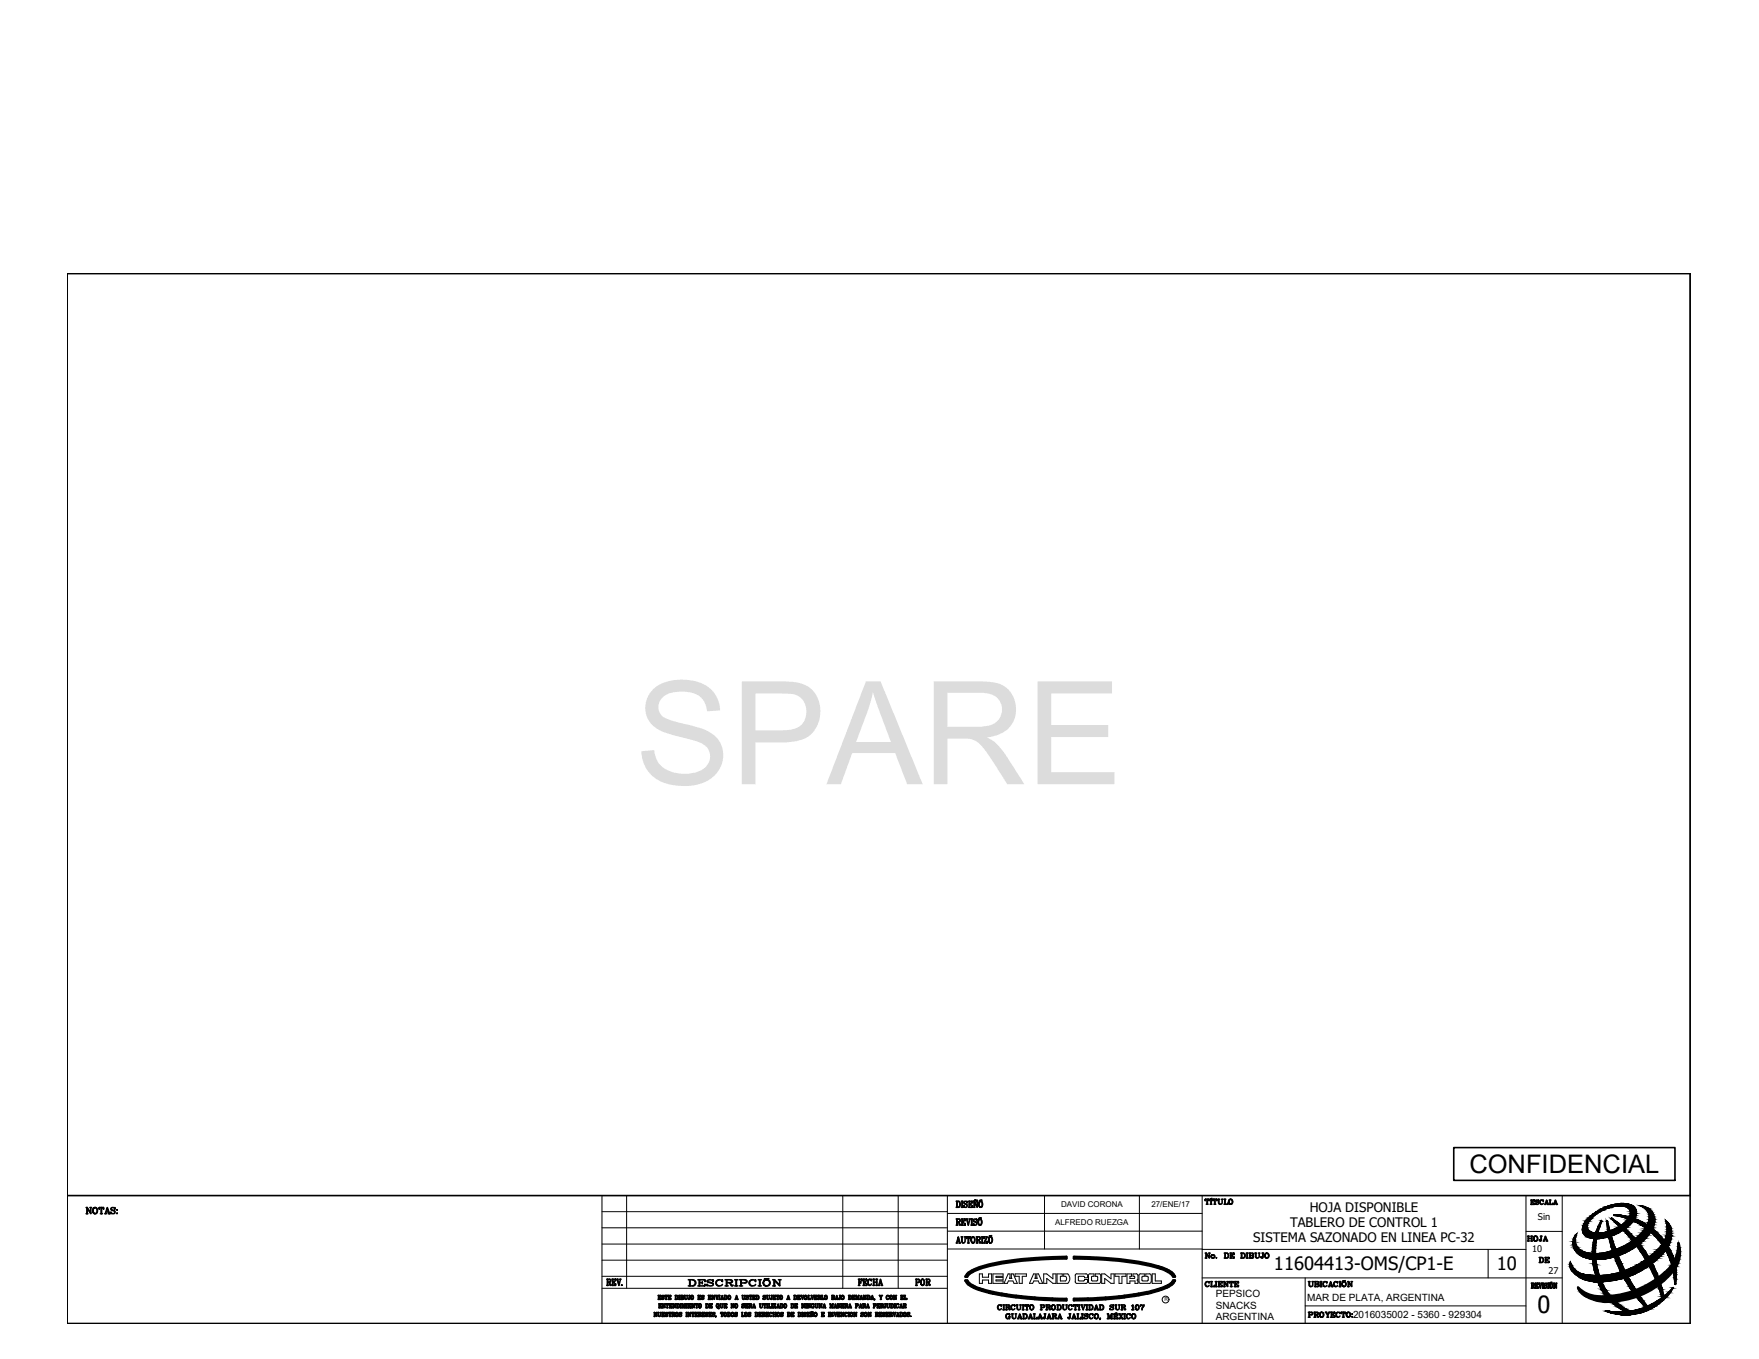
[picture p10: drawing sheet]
<svg xmlns="http://www.w3.org/2000/svg" width="279mm" height="216mm" viewBox="0 0 279 216" stroke-linecap="round" stroke-linejoin="round" font-family="sans-serif">
<defs><g id="words">
<text font-size="4.1" x="233.4" y="186.4">CONFIDENCIAL</text>
<text font-size="3.8" x="244.2" y="208.6">0</text>
<g font-size="3.5">
<text x="241.7" y="198.3">HOJA</text>
<text x="243.8" y="201.8">DE</text>
<text x="144.6" y="205.3">POR</text>
</g>
<g font-size="2.9">
<text x="202.4" y="201.8">11604413-OMS/CP1-E</text>
<text x="237.8" y="201.8">10</text>
</g>
<g font-size="2.1">
<text x="199.1" y="197.3">SISTEMA SAZONADO EN LINEA PC-32</text>
<text x="204.9" y="195">TABLERO DE CONTROL 1</text>
<text x="208" y="192.6">HOJA DISPONIBLE</text>
</g>
<g font-size="1.6">
<text x="193.1" y="206">PEPSICO</text>
<text x="193.1" y="207.9">SNACKS</text>
<text x="193.1" y="209.7">ARGENTINA</text>
<text x="207.7" y="206.7">MAR DE PLATA, ARGENTINA</text>
<text x="214.9" y="209.4">2016035002 - 5360 - 929304</text>
</g>
<g font-size="1.5">
<text x="244.3" y="193.8">Sin</text>
<text x="243.4" y="198.9">10</text>
<text x="246" y="202.4">27</text>
</g>
<g font-size="1.3">
<text x="168.5" y="191.8">DAVID CORONA</text>
<text x="182.9" y="191.8">27/ENE/17</text>
<text x="167.6" y="194.6">ALFREDO RUEZGA</text>
</g>
<text font-size=".9" x="185" y="206.8">R</text>
</g></defs>
<!-- layer: 0 -->
<g fill="none" stroke="#000" stroke-width=".16">
<path d="M10.7 43.5h257.8v146.4h-257.8zM95.6 195.1h54.9M95.6 192.5h54.9M95.6 197.6h54.9M95.6 189.9v20.4M99.5 189.9v14.8M133.9 189.9v14.8M142.7 189.9v14.8M150.5 189.9v20.4M150.5 195.6h40.5M150.5 192.8h40.5M150.5 198.4h40.5"/>
<path d="M165.9 189.9v8.5M181 189.9v8.5M191 198.5h51.4M191 189.9v20.4M236.4 198.5v4.5M242.4 189.9v20.4M242.4 195.6h5.7M248.1 189.9v20.4M250.5 196a2.25 2.25 0 0 0-.7 1.7M252.6 193.2a7.6 7.6 0 0 1 6.2-1.9 1.47 1.47 0 0 1 1.1 1.1 1.47 1.47 0 0 1-.4 1.5 7.5 7.5 0 0 1-7.2 2.7 1.44 1.44 0 0 1-.7-2.3zM252.9 193.4a6.2 6.2 0 0 1 5.4-1.7 1.03 1.03 0 0 1 .4 1.7 6.2 6.2 0 0 1-5.9 2.4 1.14 1.14 0 0 1-.2-2.1zM255.2 194a23 23 0 0 0 6.1 13.7"/>
<path d="M255.3 194l-.1-.1v.1M255.4 194a33.4 33.4 0 0 0 6.3 13.5l1.4-.7 .9-.7a25.7 25.7 0 0 0-8.1-12.5 18.8 18.8 0 0 1 8.4 12.3l1.3-1.3M256.5 193a10.1 10.1 0 0 1 9.8 9.1l-.1 1.8-.1 .1-.1-.1M256.5 193h-.1a11.3 11.3 0 0 1 9.6 10.9M260.5 191.5a2.51 2.51 0 0 1 2.2 1.6 2.51 2.51 0 0 1-.5 2.6 10.6 10.6 0 0 1-10.2 4.2 2.74 2.74 0 0 1-2.2-2.2M260.5 191.5a1.98 1.98 0 0 1 1.1 3 10.1 10.1 0 0 1-9.3 4.6 2.07 2.07 0 0 1-1.8-3.1M264.5 198.8a13.7 13.7 0 0 1-12.1 4.7 5.1 5.1 0 0 1-2.7-1.5M264.5 193.8a4.2 4.2 0 0 1-1.2 4.7 14.2 14.2 0 0 1-6.9 3.8M264.5 193.8a3.4 3.4 0 0 1 .3 4.5l-.3 .5M95.6 200.2h54.9M95.6 204.7h54.9M95.6 202.8h54.9"/>
<path d="M155.6 202.4h.4v.5h1v-.5h.5v1.5h-.5v-.5h-1v.5h-.4zM157.7 202.4h1.6v.4h-1.1v.1h1.1v.4h-1.1v.2h1.1v.4h-1.6zM160.1 202.4h.3l-.1 .7h.4l-.1-.7h.3l.7 1.5h-.5l-.2-.4h-.7l-.2 .4h-.5zM161.2 202.4h1.8v.4h-.6v1.1h-.5v-1.1h-.7zM164.2 202.4h.3l-.1 .7h.3v-.7h.3l.6 1.5h-.5l-.2-.4h-.7l-.2 .4h-.5zM165.8 202.4h.5l.9 .8v-.8h.5v1.5h-.5l-.9-.8v.8h-.5zM167.9 202.4h.8v.4h-.3v.7h.9a.49 .49 0 0 0 0-.7h-.3v-.4h.6a1.03 1.03 0 0 1 0 1.5h-1.7zM171 202.4l-.2 .1v1.1l.2 .3M171.1 202.4h1.5l.1 .6h-.4l-.2-.2h-.7M171.4 202.8h-.1v.5l.1 .2M171.4 203.5h.7M172.1 203.5l.2-.2h.4l-.1 .5-1.5 .1"/>
<path d="M172.9 202.6l.1-.2h.8v.4h-.4v.5l.1 .2M172.9 203.6l.2 .3h1.5M172.9 202.6v1M173.5 203.5h.7M174.2 202.8l.2 .1v.4l-.2 .2M174.6 202.4l.2 .2v1l-.2 .3M174.6 202.4h-.6v.4h.2M175 202.4h.5l1 .8v-.8h.5v1.5h-.5l-1-.8v.8h-.5zM177.1 202.4h1.7v.4h-.6v1.1h-.5v-1.1h-.6zM180.2 203.1v-.3h-.2v-.4h.6l.1 .2v.6l-.1 .2 .1 .1M180.2 203.1h-.7v-.3h.2v-.4h-.7v1.5h.5v-.4h.8v.4h.4v-.4M180.9 203.6l.3 .3h1.4l.2-.3"/>
<path d="M180.9 202.6l.1-.2h.8v.4h-.3l-.1 .1v.4l.1 .2M180.9 202.6v1M181.5 203.5h.8M182.2 202.8l.2 .1v.4l-.2 .2M182.8 202.6l-.1-.2h-.7v.4h.3M182.9 202.6v1M183 202.4h.5v1.1h1v.4h-1.5zM191 203h57.1M207.3 203v7.3M207.3 207.5h35.1M249.7 202a1.48 1.48 0 0 1-.3-1.6 2.8 2.8 0 0 0 2.3 2.1M256.4 202.4l-2 .2-2.7-.1"/>
<path d="M261.3 207.7l-2.4 .6a9.4 9.4 0 0 1-5.3-7.3 12.4 12.4 0 0 1 .8-7 10.7 10.7 0 0 0-.4 10.3 8.5 8.5 0 0 0 4.3 4.1h-1.6l-1.7-.2v.1M265.6 204.6h.1a8.7 8.7 0 0 1-10.7 3.7"/>
<circle cx="185.1" cy="206.5" r=".54"/>
</g>
<g fill="#000" stroke="#000" stroke-width=".16">
<path d="M250.5 196l-.2 .2zM253.1 196.8h1.1zM255.2 194h.1zM257.4 191.2h.6zM257.9 191.7h1.6zM258.5 191.9h1.2zM260.5 191.5l.4 .1zM264.5 193.8l.3 .3h-.2zM266.6 197.5l.2 .6h-.2zM249.4 200.5l.1 .2h-.1zM250.7 204.6l.2 .1zM253 200.1h1.4z"/>
<path d="M253 203.6h1.7zM255 208.2h.1zM257.4 208.9h1.7zM265.6 204.7h.2zM266 204h.2z"/>
<path d="M249.9 196.8l.3 .2v-.2zM249.9 196.8l.3 .2h-.3z"/>
<path d="M249.9 197l.3 .2v-.2zM249.9 197l.3 .2h-.3z"/>
<path d="M249.9 197.2l.3 .1zM249.9 197.2l.3 .1h-.4z"/>
<path d="M249.8 197.3l.5 .3-.1-.3zM249.8 197.3l.5 .3h-.5z"/>
<path d="M250 196.6l.2 .2 .1-.2zM250 196.6l.2 .2h-.3z"/>
<path d="M250.1 196.4l.2 .2v-.2zM250.1 196.4l.2 .2h-.3z"/>
<path d="M249.8 197.6l.5 .1zM249.8 197.6l.5 .1h-.5z"/>
<path d="M249.8 197.7l.7 .3-.2-.3zM249.8 197.7l.7 .3h-.6z"/>
<path d="M250.2 196.3l.1 .1 .1-.1zM250.2 196.3l.1 .1h-.2z"/>
<path d="M250.3 196.2l.1 .1zM250.2 196.3h.2z"/>
<path d="M249.9 198l.7 .1-.1-.1zM249.9 198l.7 .1h-.7z"/>
<path d="M249.9 198.1l.8 .2-.1-.2zM249.9 198.1l.8 .2h-.7z"/>
<path d="M250 198.3l1 .2-.3-.2zM250 198.3l1 .2h-.9z"/>
<path d="M250.1 198.5h.9zM250.1 198.5h.9z"/>
<path d="M250.1 198.5l1.2 .3-.3-.3zM250.1 198.5l1.2 .3h-1z"/>
<path d="M250.3 198.8l1.4 .1-.4-.1zM250.3 198.8l1.4 .1h-1.4z"/>
<path d="M250.3 198.9h1.5zM250.3 198.9h1.5z"/>
<path d="M250.4 198.9l1.9 .2-.5-.2zM250.4 198.9l1.9 .2h-1.8z"/>
<path d="M251.5 194.7l.6 .3v-.3zM251.5 194.7l.6 .3h-.7z"/>
<path d="M251.4 195h.8h-.1zM251.4 195h.8h-.8z"/>
<path d="M251.4 195l.8 .2v-.2zM251.4 195l.8 .2h-.9z"/>
<path d="M251.3 195.2l1 .2-.1-.2zM251.3 195.2l1 .2h-1z"/>
<path d="M251.6 194.4l.5 .3 .1-.3zM251.6 194.4l.5 .3h-.6zM251.5 194.7h.6zM251.5 194.7h.6z"/>
<path d="M250.5 199.1h2.3zM250.5 199.1h2.3z"/>
<path d="M251.6 194.3h.7zM251.6 194.3l.6 .1z"/>
<path d="M251.3 195.4h1.1zM251.3 195.4h1.1z"/>
<path d="M251.3 195.4l1.3 .2-.2-.2zM251.3 195.4l1.3 .2h-1.2z"/>
<path d="M251.8 194.1l.5 .2 .1-.2zM251.8 194.1l.5 .2h-.7z"/>
<path d="M251.9 193.9l.5 .2 .1-.2zM251.9 193.9l.5 .2h-.6z"/>
<path d="M251.4 195.6l1.3 .1zM251.4 195.6l1.3 .1h-1.3z"/>
<path d="M252.1 193.7l.4 .2 .1-.2zM252.1 193.7l.4 .2h-.6z"/>
<path d="M251.4 195.7l1.4 .1zM251.4 195.7l1.4 .1z"/>
<path d="M252.2 193.6l.4 .1 .2-.1zM252.2 193.6l.4 .1h-.5z"/>
<path d="M250.6 199.1h2.4zM250.6 199.1h2.4z"/>
<path d="M251.4 195.8l1.8 .1-.4-.1zM251.4 195.8l1.8 .1h-1.8z"/>
<path d="M252.4 193.4l.4 .2 .1-.2zM252.4 193.4l.4 .2h-.6z"/>
<path d="M253.1 196.8h.9zM253.1 196.8h.9z"/>
<path d="M252.6 193.2l.3 .2 .3-.2zM252.6 193.2l.3 .2h-.5z"/>
<path d="M251.4 195.9h2.2zM251.4 195.9h2.2z"/>
<path d="M252.7 193.1l.5 .1 .1-.1zM252.6 193.2l.1-.1 .5 .1z"/>
<path d="M250.6 199.1h2.8zM250.6 199.1h2.8z"/>
<path d="M252.9 198.8l.6 .3-.1-.3zM252.9 198.8l.6 .3h-.6z"/>
<path d="M252.9 198.3l.5 .5 .1-.5zM252.9 198.3l.5 .5h-.5z"/>
<path d="M252.9 199.1l.6 .7v-.7zM252.9 199.1l.6 .7h-.6z"/>
<path d="M253 197.9l.5 .4v-.4zM253 197.9l.5 .4h-.6z"/>
<path d="M252.9 199.8l.6 .2v-.2zM252.9 199.8l.6 .2h-.6z"/>
<path d="M253.1 197.4l.4 .5v-.5zM253.1 197.4l.4 .5h-.5z"/>
<path d="M253.2 196.9l.3 .5 .1-.5zM253.2 196.9l.3 .5h-.4z"/>
<path d="M253 192.9l.3 .2 .3-.2zM252.7 193.1l.3-.2 .3 .2z"/>
<path d="M253.3 196.5l.3 .4 .1-.4zM253.3 196.5l.3 .4h-.4z"/>
<path d="M253.1 192.8h.6zM253 192.9h.6z"/>
<path d="M253.4 195.9l.3 .6 .1-.6zM253.4 195.9l.3 .6h-.4z"/>
<path d="M253.5 195.7l.3 .2 .1-.2zM253.5 195.7l.3 .2h-.4z"/>
<path d="M251.5 195.9h2.5zM251.5 195.9h2.5z"/>
<path d="M253.8 195l.1 .7 .2-.7zM253.8 195l.1 .7h-.4z"/>
<path d="M253.9 194.8l.2 .2v-.2zM253.9 194.8l.2 .2h-.3z"/>
<path d="M253.5 192.5l.2 .3 .4-.3zM253.1 192.8l.4-.3 .2 .3z"/>
<path d="M253.5 192.5h.7zM253.5 192.5h.6z"/>
<path d="M254.3 194h.1zM254.3 194h.1zM254.3 194h.1z"/>
<path d="M254.3 194h.1zM254.3 194h.1z"/>
<path d="M254.3 194h.1zM254.3 194h.1z"/>
<path d="M254.3 194h.1zM254.3 194h.1z"/>
<path d="M254.3 194h.1zM254.3 194h.1z"/>
<path d="M254.3 194h.1zM254.3 194h.1z"/>
<path d="M254.3 194h.1zM254.3 194h.1zM254.3 194h.1zM254.3 194h.1z"/>
<path d="M254.3 194h.1zM254.3 194h.1zM254.3 194h.1zM254.3 194h.1z"/>
<path d="M254.3 194h.2zM254.2 194h.3z"/>
<path d="M254.2 194l.3 .1zM254.2 194l.3 .1z"/>
<path d="M254.2 194.1l-.1 .7 .4-.7zM254.2 194.1l-.1 .7h-.2z"/>
<path d="M252.7 196.7h1.9zM252.7 196.7l1.5 .1z"/>
<path d="M253.9 192.3l.3 .2 .4-.2zM253.5 192.5l.4-.2 .3 .2z"/>
<path d="M252.6 196.7h2.1zM252.6 196.7h2z"/>
<path d="M254 192.2h.8zM253.9 192.3h.7z"/>
<path d="M254.3 192.1l.5 .1 .3-.1zM254 192.2l.3-.1 .5 .1z"/>
<path d="M252.4 200h2.7zM252.4 200h2.6z"/>
<path d="M252.3 196.6l2.4 .1 .5-.1zM252.3 196.6l2.4 .1z"/>
<path d="M255.2 194h.1zM255.2 194h.1z"/>
<path d="M255.2 194h.2zM255.2 194h.2z"/>
<path d="M255.2 194h.1zM255.2 194h.1z"/>
<path d="M255.2 194h.1zM255.2 194h.1z"/>
<path d="M252.2 196.6h3.1zM252.2 196.6h3z"/>
<path d="M255.2 194h.1zM255.2 194h.1z"/>
<path d="M255.2 194h.1zM255.2 194h.1z"/>
<path d="M255.2 194h.1zM255.2 194h.1z"/>
<path d="M255.2 194h.1zM255.2 194h.1zM255.2 194h.1zM255.2 194h.1z"/>
<path d="M255.2 194h.2zM255.2 194h.2z"/>
<path d="M255.2 194h.2zM255.2 194h.2z"/>
<path d="M255.2 194l.5 1.4-.3-1.4zM255.2 194l.5 1.4h-.4z"/>
<path d="M255.4 191.6h1.7zM255.4 191.6h1.7z"/>
<path d="M254.6 191.9l.5 .2 .3-.2zM254.3 192.1l.3-.2 .5 .2z"/>
<path d="M254.7 191.9h.9zM254.6 191.9h.8z"/>
<path d="M252 199.9l3.1 .1 .6-.1zM252 199.9l3.1 .1h-2.7z"/>
<path d="M255.3 195.4l.4 .2v-.2zM255.3 195.4l.4 .2h-.3z"/>
<path d="M252 196.4l3.3 .2 .4-.2zM252 196.4l3.3 .2h-3.1z"/>
<path d="M255.4 195.6l.7 1.2-.4-1.2zM255.4 195.6l.7 1.2h-.5z"/>
<path d="M251.9 199.8h3.9zM251.9 199.8l3.8 .1z"/>
<path d="M251.9 196.4h3.9zM251.9 196.4h3.8z"/>
<path d="M256 193.5l.1 .1zM256 193.5l.1 .1zM256 193.6h.1zM256 193.6h.1z"/>
<path d="M256 193.6h.1zM255.9 193.6h.2z"/>
<path d="M255.9 193.6h.2zM255.9 193.6h.2z"/>
<path d="M255.9 193.6h.2zM255.9 193.6h.2z"/>
<path d="M255.6 196.8l.6 .4-.1-.4zM255.6 196.8l.6 .4h-.5z"/>
<path d="M255.9 193.6h.2zM255.9 193.6h.2z"/>
<path d="M255.9 193.6h.2zM255.9 193.6h.2z"/>
<path d="M255.1 191.7l.5 .2 .5-.2zM254.7 191.9l.4-.2 .5 .2z"/>
<path d="M255.9 193.6h.3zM255.9 193.6h.3z"/>
<path d="M255.9 193.6l.3 .1zM255.9 193.6l.3 .1z"/>
<path d="M255.9 193.7h.3zM255.9 193.7h.3z"/>
<path d="M255.9 193.7l1.2 .6-.9-.6zM255.9 193.7l1.2 .6h-.5z"/>
<path d="M255.7 197.2l.8 .9-.3-.9zM255.7 197.2l.8 .9h-.6z"/>
<path d="M251.7 196.2l4.1 .2 .5-.2zM251.7 196.2l4.1 .2h-3.9z"/>
<path d="M255.2 191.7h1.1zM255.1 191.7h1z"/>
<path d="M251.5 199.7l4.3 .1 .6-.1zM251.5 199.7l4.3 .1h-3.9z"/>
<path d="M251.7 196.2h4.7zM251.7 196.2h4.6z"/>
<path d="M256.4 193h.1zM256.4 193h.1z"/>
<path d="M256.4 193h.2zM256.4 193h.2z"/>
<path d="M255.9 198.1l.9 .7-.3-.7zM255.9 198.1l.9 .7h-.7z"/>
<path d="M251.4 199.7h5.1zM251.4 199.7h5z"/>
<path d="M255.3 191.7h1.3zM255.2 191.7h1.1z"/>
<path d="M256.4 193h.4zM256.4 193h.4z"/>
<path d="M256.4 193h.5zM256.4 193h.5z"/>
<path d="M256.1 198.8l.9 .6-.2-.6zM256.1 198.8l.9 .6h-.7z"/>
<path d="M251.5 196l4.9 .2 .5-.2zM251.5 196l4.9 .2h-4.7z"/>
<path d="M251.5 195.9h5.5zM251.5 195.9l5.4 .1z"/>
<path d="M251.5 195.9h5.5zM251.5 195.9h5.5z"/>
<path d="M256.3 199.4l1.1 .9-.4-.9zM256.3 199.4l1.1 .9h-.7z"/>
<path d="M256.4 193h.7zM256.4 193h.7z"/>
<path d="M256.4 193h.8zM256.4 193h.8z"/>
<path d="M256.6 194.3l.8 .3-.3-.3zM256.6 194.3l.8 .3h-.5z"/>
<path d="M255.4 191.6h1.7zM255.3 191.7h1.3z"/>
<path d="M254.5 195.9h2.6zM254 195.9h3z"/>
<path d="M251 199.5l5.5 .2 .6-.2zM251 199.5l5.5 .2h-5.1z"/>
<path d="M256.4 193h1zM256.4 193h1zM256.4 193h1zM256.4 193h1z"/>
<path d="M251 199.4h6.2zM251 199.4l6.1 .1z"/>
<path d="M255 195.8l2.1 .1 .2-.1zM254.5 195.9l.5-.1 2.1 .1z"/>
<path d="M256.4 193l1 .1zM256.4 193l1 .1z"/>
<path d="M256.9 194.6l1.2 .5-.7-.5zM256.9 194.6l1.2 .5h-.6z"/>
<path d="M256.4 193.1h1.1zM256.4 193.1h1.1z"/>
<path d="M256.4 193.1h1.2zM256.4 193.1h1.2z"/>
<path d="M255.5 195.6l1.8 .2 .2-.2zM255 195.8l.5-.2 1.8 .2z"/>
<path d="M255.5 195.6h2zM255.5 195.6h2z"/>
<path d="M256.4 193.1h1.2zM256.4 193.1h1.2z"/>
<path d="M256.4 193.1h1.2zM256.4 193.1h1.2z"/>
<path d="M256.4 193.1h1.3zM256.4 193.1h1.3z"/>
<path d="M256.4 193.1l1.9 .1zM256.4 193.1l1.9 .1z"/>
<path d="M250.6 199.2l6.6 .2 .6-.2zM250.6 199.2l6.6 .2h-6.2z"/>
<path d="M256 195.4l1.5 .2 .3-.2zM255.5 195.6l.5-.2 1.5 .2z"/>
<path d="M250.6 199.1h7.3zM250.6 199.1l7.2 .1z"/>
<path d="M253.7 199.1h4.2zM253.4 199.1h4.5z"/>
<path d="M257.4 191.2h1zM257 191.2h1.4z"/>
<path d="M254 199.1h4zM253.7 199.1h4.2z"/>
<path d="M256.3 195.3l1.5 .1 .2-.1zM256 195.4l.3-.1 1.5 .1z"/>
<path d="M257.5 195.1l1.1 .4-.5-.4zM257.5 195.1l1.1 .4h-.7z"/>
<path d="M256.5 195.2l1.5 .1 .1-.1zM256.3 195.3l.2-.1 1.5 .1z"/>
<path d="M254.6 199l3.4 .1 .2-.1zM254 199.1l.6-.1 3.4 .1z"/>
<path d="M257 193.2l1.5 .1zM257 193.2l1.5 .1z"/>
<path d="M257 191.2h1.5zM256.9 191.2h1.6z"/>
<path d="M255.3 198.9l2.9 .1 .2-.1zM254.6 199l.7-.1 2.9 .1z"/>
<path d="M256.9 191.2l1.9 .1zM256.4 191.3l.5-.1 1.9 .1z"/>
<path d="M257 195l1.1 .2 .4-.2zM256.5 195.2l.5-.2 1.1 .2z"/>
<path d="M257 195h1.5zM257 195h1.5z"/>
<path d="M257.3 193.3l1.9 .1-.7-.1zM257.3 193.3l1.9 .1h-1.3z"/>
<path d="M257.9 195.5l1.1 .5-.4-.5zM257.9 195.5l1.1 .5h-.7z"/>
<path d="M255.7 198.8l2.7 .1 .2-.1zM255.3 198.9l.4-.1 2.7 .1z"/>
<path d="M257.4 194.7l1.1 .3 .3-.3zM257 195l.4-.3 1.1 .3z"/>
<path d="M256 198.7l2.6 .1 .2-.1zM255.7 198.8l.3-.1 2.6 .1z"/>
<path d="M256.4 191.3l2.5 .1zM256.3 191.4h2.6z"/>
<path d="M256.3 191.4l2.9 .1-.3-.1zM255.9 191.5l.4-.1 2.9 .1z"/>
<path d="M257.5 194.6l1.3 .1 .1-.1zM257.4 194.7l.1-.1 1.3 .1z"/>
<path d="M258.3 196l1.3 .6-.6-.6zM258.3 196l1.3 .6h-.8z"/>
<path d="M257.8 194.4l1.1 .2 .2-.2zM257.5 194.6l.3-.2 1.1 .2z"/>
<path d="M257.9 193.4l1.5 .1zM257.9 193.4l1.5 .1z"/>
<path d="M255.9 191.5h3.3zM255.7 191.5h3.5z"/>
<path d="M256.7 198.5l2.1 .2 .4-.2zM256 198.7l.7-.2 2.1 .2z"/>
<path d="M255.7 191.5l3.7 .1-.2-.1zM255.4 191.6l.3-.1 3.7 .1z"/>
<path d="M258 194.2l1.1 .2 .2-.2zM257.8 194.4l.2-.2 1.1 .2z"/>
<path d="M256.8 198.4h2.5zM256.7 198.5h2.5z"/>
<path d="M258.2 194.1l1.1 .1 .1-.1zM258 194.2l.2-.1 1.1 .1z"/>
<path d="M258.2 193.5l1.8 .2-.6-.2zM258.2 193.5l1.8 .2h-1.1z"/>
<path d="M257.1 191.6h2.3zM257.1 191.6h2.3z"/>
<path d="M257.5 191.6l2 .1zM257.5 191.6l2 .1zM257.9 191.7h1.6z"/>
<path d="M257.9 191.7h1.7zM257.9 191.7h1.7z"/>
<path d="M258.4 193.9l1 .2 .1-.2zM258.4 193.9l1 .2h-1.2z"/>
<path d="M258.8 196.6l1.1 .3-.3-.3zM258.8 196.6l1.1 .3h-.8z"/>
<path d="M258.3 191.7l1.4 .2-.1-.2zM258.3 191.7l1.4 .2h-1.2zM258.5 191.9h1.2z"/>
<path d="M258.5 193.8l1 .1 .1-.1zM258.4 193.9l.1-.1 1 .1z"/>
<path d="M257.3 198.2l2 .2 .3-.2zM256.8 198.4l.5-.2 2 .2z"/>
<path d="M258.6 191.9l1.2 .2-.1-.2zM258.6 191.9l1.2 .2h-1z"/>
<path d="M258.7 193.5l.9 .3 .1-.3zM258.7 193.5l.9 .3h-1.1z"/>
<path d="M258.7 193.4h1.1zM258.7 193.4l1 .1z"/>
<path d="M258.8 192.1l1.1 .1-.1-.1zM258.8 192.1l1.1 .1h-1.1z"/>
<path d="M259.1 196.9l1.4 .7-.6-.7zM259.1 196.9l1.4 .7h-.8z"/>
<path d="M258.8 192.2l1.1 .1v-.1zM258.8 192.2l1.1 .1h-1z"/>
<path d="M258.9 193.1h1zM258.9 193.1h1z"/>
<path d="M258.9 193.1l.9 .3 .1-.3zM258.9 193.1l.9 .3h-1.1z"/>
<path d="M257.7 198l1.9 .2 .3-.2zM257.3 198.2l.4-.2 1.9 .2z"/>
<path d="M258.9 192.3l1.1 .2-.1-.2zM258.9 192.3l1.1 .2h-1.1z"/>
<path d="M258.9 192.5h1.1zM258.9 192.5h1.1h-1z"/>
<path d="M259 192.5l1 .3v-.3zM259 192.5l1 .3h-1z"/>
<path d="M259 192.8h1zM259 192.8h1z"/>
<path d="M259 192.8l.9 .3 .1-.3zM259 192.8l.9 .3h-1z"/>
<path d="M258.9 193.7l1.3 .1zM258.9 193.7l1.3 .1z"/>
<path d="M258 197.9l1.9 .1 .2-.1zM257.7 198l.3-.1 1.9 .1z"/>
<path d="M259.1 193.8l1.8 .3-.7-.3zM259.1 193.8l1.8 .3h-1.2z"/>
<path d="M259.7 197.6l1 .3-.2-.3zM259.7 197.6l1 .3h-.8z"/>
<path d="M258.5 197.6l1.6 .3 .4-.3zM258 197.9l.5-.3 1.6 .3z"/>
<path d="M258.6 197.6h1.9zM258.5 197.6h2z"/>
<path d="M259.9 197.9l1.4 .8-.6-.8zM259.9 197.9l1.4 .8h-.8z"/>
<path d="M259.7 194.1l1.3 .1zM259.7 194.1l1.3 .1z"/>
<path d="M260.6 191.6l.8 .1zM260.6 191.6l.8 .1z"/>
<path d="M259.2 197.2l1.3 .4 .5-.4zM258.6 197.6l.6-.4 1.3 .4z"/>
<path d="M259.9 194.2l1.7 .4-.6-.4zM259.9 194.2l1.7 .4h-1z"/>
<path d="M259.2 197.2h1.8zM259.2 197.2h1.8z"/>
<path d="M260.5 198.7l.9 .2-.1-.2zM260.5 198.7l.9 .2h-.8z"/>
<path d="M260.9 191.7h.5zM260.9 191.7h.5z"/>
<path d="M260.9 191.7l.9 .2-.4-.2zM260.9 191.7l.9 .2h-.6z"/>
<path d="M259.7 196.8l1.3 .4 .4-.4zM259.2 197.2l.5-.4 1.3 .4z"/>
<path d="M260.6 198.9l1.4 1-.6-1zM260.6 198.9l1.4 1h-.8z"/>
<path d="M259.8 196.7l1.6 .1 .1-.1zM259.8 196.7l1.6 .1h-1.7z"/>
<path d="M260.6 194.6l1.2 .1-.2-.1zM260.6 194.6l1.2 .1h-1.1z"/>
<path d="M260.2 196.3l1.3 .4 .3-.4zM259.8 196.7l.4-.4 1.3 .4z"/>
<path d="M260.7 194.7l1.7 .4-.6-.4zM260.7 194.7l1.7 .4h-1z"/>
<path d="M261.2 191.9h.6zM261.2 191.9h.6z"/>
<path d="M261.3 191.9l.8 .3-.3-.3zM261.3 191.9l.8 .3h-.6z"/>
<path d="M260.4 196.2l1.4 .1 .1-.1zM260.2 196.3l.2-.1 1.4 .1z"/>
<path d="M261.2 199.9l.9 .1-.1-.1zM261.2 199.9l.9 .1h-.8z"/>
<path d="M261.3 200l1.4 1.1-.6-1.1zM261.3 200l1.4 1.1h-.8z"/>
<path d="M260.7 195.9l1.2 .3 .2-.3zM260.7 195.9l1.2 .3h-1.5z"/>
<path d="M261.5 192.2h.6zM261.5 192.2h.6z"/>
<path d="M261.5 192.2l.9 .3-.3-.3zM261.5 192.2l.9 .3h-.6zM261.8 192.5h.6zM261.8 192.5h.6z"/>
<path d="M260.8 195.7l1.3 .2 .1-.2zM260.8 195.7l1.3 .2h-1.4z"/>
<path d="M261.1 195.5l1.1 .2 .2-.2zM261.1 195.5l1.1 .2h-1.4z"/>
<path d="M261.4 195.1l1.1 .1zM261.4 195.1l1.1 .1z"/>
<path d="M261.8 192.5l.8 .4-.2-.4zM261.8 192.5l.8 .4h-.7z"/>
<path d="M261.5 195.2l1.6 .5-.6-.5zM261.5 195.2l1.6 .5h-1z"/>
<path d="M261.2 195.2l1.2 .3 .1-.3zM261.2 195.2l1.2 .3h-1.3z"/>
<path d="M261.4 195l1.1 .2 .1-.2zM261.4 195l1.1 .2h-1.3z"/>
<path d="M261.9 192.9h.7zM261.9 192.9h.7z"/>
<path d="M261.9 192.9l.9 .4-.2-.4zM261.9 192.9l.9 .4h-.9z"/>
<path d="M261.5 194.7l1.1 .3 .1-.3zM261.5 194.7l1.1 .3h-1.2z"/>
<path d="M261.6 194.5l1.1 .2v-.2zM261.6 194.5l1.1 .2h-1.2z"/>
<path d="M261.9 193.3h.9zM261.9 193.3h.9z"/>
<path d="M261.9 193.3l1 .4-.1-.4zM261.9 193.3l1 .4h-1z"/>
<path d="M261.8 194.3l.9 .2 .1-.2zM261.8 194.3l.9 .2h-1.1z"/>
<path d="M261.8 194.1l1 .2 .1-.2zM261.8 194.1l1 .2h-1z"/>
<path d="M261.9 193.7l1 .1v-.1zM261.9 193.7l1 .1h-1z"/>
<path d="M261.9 193.8l1 .3v-.3zM261.9 193.8l1 .3h-1.1z"/>
<path d="M262.1 195.7l1.1 .1zM262.1 195.7l1.1 .1z"/>
<path d="M262.2 195.8l1.6 .5-.6-.5zM262.2 195.8l1.6 .5h-1z"/>
<path d="M261.7 199.9l1.3 .4 .4-.4zM261.2 200.3l.5-.4 1.3 .4z"/>
<path d="M262.8 196.3l1 .1zM262.8 196.3l1 .1z"/>
<path d="M262.1 199.6l1.3 .3 .4-.3zM261.7 199.9l.4-.3 1.3 .3z"/>
<path d="M262.9 196.4l1.5 .6-.6-.6zM262.9 196.4l1.5 .6h-1z"/>
<path d="M262.5 199.2l1.3 .4 .3-.4zM262.1 199.6l.4-.4 1.3 .4z"/>
<path d="M263.4 197l1 .1zM263.4 197l1 .1z"/>
<path d="M263.5 197.1l1.4 .7-.5-.7zM263.5 197.1l1.4 .7h-.9z"/>
<path d="M263 198.8l1.1 .4 .4-.4zM262.5 199.2l.5-.4 1.1 .4z"/>
<path d="M263.2 198.6l1.3 .2 .2-.2zM263.2 198.6l1.3 .2h-1.5z"/>
<path d="M264.6 194.1l.4 .2-.2-.2zM264.6 194.1l.4 .2h-.3z"/>
<path d="M263.4 198.4l1.3 .2 .1-.2zM263.2 198.6l.2-.2 1.3 .2z"/>
<path d="M264 197.8l.9 .1zM264 197.8l.9 .1z"/>
<path d="M264.1 197.9l1.2 .7-.4-.7zM264.1 197.9l1.2 .7h-.8z"/>
<path d="M264.7 194.3l.4 .1zM264.7 194.3l.4 .1z"/>
<path d="M264.7 194.4l.6 .3-.2-.3zM264.7 194.4l.6 .3h-.5z"/>
<path d="M263.9 197.9l.9 .5 .3-.5zM263.9 197.9l.9 .5h-1.4z"/>
<path d="M263.9 197.9h1.2zM263.9 197.9h1.2z"/>
<path d="M264.8 194.7l.5 .1v-.1zM264.8 194.7l.5 .1h-.5z"/>
<path d="M264.2 197.4l.9 .5 .2-.5zM264.2 197.4l.9 .5h-1.2z"/>
<path d="M264.5 198.6h.9zM264.5 198.6h.9z"/>
<path d="M264.8 194.8l.6 .3-.1-.3zM264.8 194.8l.6 .3h-.6z"/>
<path d="M264.2 197.3h1.1zM264.2 197.3l1.1 .1z"/>
<path d="M264.5 198.6l1.2 .8-.3-.8zM264.5 198.6l1.2 .8h-.7z"/>
<path d="M264.8 195.1l.7 .3-.1-.3zM264.8 195.1l.7 .3h-.7z"/>
<path d="M264.4 196.9l.9 .4 .1-.4zM264.4 196.9l.9 .4h-1.1z"/>
<path d="M264.5 196.8l.9 .1 .1-.1zM264.5 196.8l.9 .1h-1z"/>
<path d="M264.8 195.4l.7 .3v-.3zM264.8 195.4l.7 .3h-.7z"/>
<path d="M264.6 196.4l.9 .4v-.4zM264.6 196.4l.9 .4h-1z"/>
<path d="M264.8 195.7l.7 .2v-.2zM264.8 195.7l.7 .2h-.7z"/>
<path d="M264.8 195.9l.7 .3v-.3zM264.8 195.9l.7 .3h-.8z"/>
<path d="M264.7 196.2l.8 .2v-.2zM264.7 196.2l.8 .2h-.9z"/>
<path d="M265 199.4l.7 .1zM265 199.4l.7 .1z"/>
<path d="M265 199.5l1 .8-.3-.8zM265 199.5l1 .8h-.7z"/>
<path d="M266.2 199.9l.5 .2v-.2zM266.2 199.9l.5 .2h-.6z"/>
<path d="M266.6 198.1l.2 .1zM266.6 198.1l.2 .1z"/>
<path d="M266.6 198.2l.2 .5v-.5zM266.6 198.2l.2 .5h-.3z"/>
<path d="M266.3 199.5l.4 .4 .1-.4zM266.3 199.5l.4 .4h-.5z"/>
<path d="M266.5 198.7l.3 .1v-.1zM266.5 198.7l.3 .1h-.3z"/>
<path d="M266.5 198.8l.3 .5v-.5zM266.5 198.8l.3 .5h-.4z"/>
<path d="M266.4 199.3l.4 .2v-.2zM266.4 199.3l.4 .2h-.5z"/>
<path d="M249.4 200.7l.2 .2-.1-.2zM249.4 200.7l.2 .2h-.2z"/>
<path d="M249.4 200.9l.3 .1-.1-.1zM249.4 200.9l.3 .1h-.3z"/>
<path d="M249.4 201l.4 .3-.1-.3zM249.4 201l.4 .3h-.4z"/>
<path d="M249.4 201.3h.4zM249.4 201.3h.4z"/>
<path d="M249.4 201.3l.6 .2-.2-.2zM249.4 201.3l.6 .2h-.5z"/>
<path d="M249.5 201.5l.6 .1-.1-.1zM249.5 201.5l.6 .1h-.6z"/>
<path d="M249.5 201.6l.8 .2-.2-.2zM249.5 201.6l.8 .2h-.7z"/>
<path d="M249.6 201.8l.9 .2-.2-.2zM249.6 201.8l.9 .2h-.8z"/>
<path d="M249.7 202h.9zM249.7 202h.9z"/>
<path d="M249.8 202l1.1 .2-.3-.2zM249.8 202l1.1 .2h-.9z"/>
<path d="M250.7 204.7l.4 .2zM250.7 204.7l.4 .2h-.3z"/>
<path d="M250 202.2l1.3 .2-.4-.2zM250 202.2l1.3 .2h-1.2z"/>
<path d="M250.8 204.9l.3 .1zM250.8 204.9l.3 .1z"/>
<path d="M250.9 205l.6 .2-.4-.2zM250.9 205l.6 .2h-.5z"/>
<path d="M250.1 202.4h1.5zM250.1 202.4h1.5z"/>
<path d="M251 205.2l.6 .1zM251 205.2l.6 .1z"/>
<path d="M251.1 205.3l.9 .2-.4-.2zM251.1 205.3l.9 .2h-.7z"/>
<path d="M250.2 202.4l1.5 .1zM250.2 202.4l1.5 .1z"/>
<path d="M250.3 202.5l2.4 .1zM250.3 202.5l2.4 .1h-2.3z"/>
<path d="M251.3 205.5h.8zM251.3 205.5h.8z"/>
<path d="M251.3 205.5l1.3 .2-.5-.2zM251.3 205.5l1.3 .2h-1z"/>
<path d="M251.6 205.7h1zM251.6 205.7h1z"/>
<path d="M251.6 205.7l1.5 .2-.5-.2zM251.6 205.7l1.5 .2h-1.3z"/>
<path d="M250.4 202.6h2.7zM250.4 202.6h2.7z"/>
<path d="M253 200.1h1.2zM253.1 200.1h1.1z"/>
<path d="M253 203.6h1.7zM253.2 203.6h1.5z"/>
<path d="M250.5 202.6h3.1zM250.5 202.6h3.1z"/>
<path d="M251.8 205.9h1.8zM251.8 205.9h1.8z"/>
<path d="M252.9 200l.7 .8-.1-.8zM252.9 200l.7 .8h-.6z"/>
<path d="M251.9 205.9l1.8 .1zM251.9 205.9l1.8 .1z"/>
<path d="M253 200.8l.6 .1v-.1zM253 200.8l.6 .1h-.5z"/>
<path d="M253.1 200.9l.7 .9-.2-.9zM253.1 200.9l.7 .9h-.6z"/>
<path d="M251.9 206h2.8zM251.9 206h2.8z"/>
<path d="M253.2 201.8h.6zM253.2 201.8h.6z"/>
<path d="M253.2 201.8l.9 .9-.3-.9zM253.2 201.8l.9 .9h-.6z"/>
<path d="M253.5 202.7h.6zM253.5 202.7h.6z"/>
<path d="M253.5 202.7l.8 .7-.2-.7zM253.5 202.7l.8 .7h-.6z"/>
<path d="M253.7 203.4l.7 .1-.1-.1zM253.7 203.4l.7 .1h-.7z"/>
<path d="M253.7 203.5l1 .6-.3-.6zM253.7 203.5l1 .6h-.7z"/>
<path d="M254 204.1l.7 .2v-.2zM254 204.1l.7 .2h-.7z"/>
<path d="M254 204.3l1 .5-.3-.5zM254 204.3l1 .5h-.7z"/>
<path d="M252.5 200h2.5zM252.5 200l1.9 .1z"/>
<path d="M254.3 204.8l.9 .2-.2-.2zM254.3 204.8l.9 .2h-.8z"/>
<path d="M254.4 205l1.1 .5-.3-.5zM254.4 205l1.1 .5h-.8z"/>
<path d="M255 208.2h.2zM255 208.2h.2z"/>
<path d="M255 208.2h.2zM255 208.2h.2z"/>
<path d="M255 208.2h.2zM255 208.2h.2z"/>
<path d="M255 208.2h.3zM255 208.2h.3z"/>
<path d="M255 208.2l.4 .1zM255 208.2l.4 .1z"/>
<path d="M255 208.3h.4zM255 208.3h.4z"/>
<path d="M255 208.3h.5zM255 208.3h.5z"/>
<path d="M254.7 205.5l.9 .2-.1-.2zM254.7 205.5l.9 .2h-.7z"/>
<path d="M255 208.3h.5zM255 208.3h.5z"/>
<path d="M255 208.3h.6zM255 208.3h.6z"/>
<path d="M255 208.3h.6zM255 208.3h.6z"/>
<path d="M255 208.3h.7zM255 208.3h.7z"/>
<path d="M254.9 205.7l1.1 .4-.4-.4zM254.9 205.7l1.1 .4h-.8z"/>
<path d="M255 208.3h.7zM255 208.3h.7z"/>
<path d="M255 208.3l.9 .1zM255 208.3l.9 .1z"/>
<path d="M252.5 203.5l2.2 .1 1-.1zM252.5 203.5l2.2 .1z"/>
<path d="M252.4 203.5h3.3zM252.4 203.5h3.3z"/>
<path d="M255.1 208.4h1.6zM255.1 208.4h1.6z"/>
<path d="M255.2 206.1l1 .2-.2-.2zM255.2 206.1l1 .2h-.8z"/>
<path d="M254.6 206.8h1.4zM254.6 206.8h1.4zM254.6 206.8h1.4z"/>
<path d="M255.4 206.3l1.1 .4-.3-.4zM255.4 206.3l1.1 .4h-.8z"/>
<path d="M255.7 206.7l1.1 .2-.3-.2zM255.7 206.7l1.1 .2h-.8z"/>
<path d="M255.4 208.4h2.1zM255.4 208.4h2.1z"/>
<path d="M251.9 203.4l3.8 .1 1-.1zM251.9 203.4l3.8 .1h-3.3z"/>
<path d="M253.9 206.7l2.1 .1 .7-.1zM253.9 206.7l2.1 .1z"/>
<path d="M253.9 206.7h2.8zM253.9 206.7h2.8z"/>
<path d="M251.8 203.4h5zM251.8 203.4h4.9z"/>
<path d="M256 206.9l1.1 .3-.3-.3zM256 206.9l1.1 .3h-.8z"/>
<path d="M256.3 207.2l1.2 .2-.4-.2zM256.3 207.2l1.2 .2h-.8z"/>
<path d="M257.4 208.9h1.6zM257.4 208.9h1.6z"/>
<path d="M256.7 200.3l.9 .4-.2-.4zM256.7 200.3l.9 .4h-.8z"/>
<path d="M256.7 207.4l1.1 .3-.3-.3zM256.7 207.4l1.1 .3h-.9z"/>
<path d="M256.8 200.7l1.3 1.2-.5-1.2zM256.8 200.7l1.3 1.2h-.8z"/>
<path d="M251.3 203.1l5.5 .3 .9-.3zM251.3 203.1l5.5 .3h-5z"/>
<path d="M251.2 203.1h6.5zM251.2 203.1h6.5z"/>
<path d="M253.4 206.6l3.3 .1 1.1-.1zM253.4 206.6l3.3 .1h-2.8z"/>
<path d="M256.9 207.7l1.3 .2-.4-.2zM256.9 207.7l1.3 .2h-.9z"/>
<path d="M253.2 206.5h4.8zM253.2 206.5l4.6 .1z"/>
<path d="M257.3 201.9l.9 .1-.1-.1zM257.3 201.9l.9 .1h-.8z"/>
<path d="M257.3 207.9l1.2 .2-.3-.2zM257.3 207.9l1.2 .2h-.9z"/>
<path d="M257.4 202l1.4 1.2-.6-1.2zM257.4 202l1.4 1.2h-.8z"/>
<path d="M257.6 208.1l1.3 .2-.4-.2zM257.6 208.1l1.3 .2h-.9z"/>
<path d="M250.7 202.8l7 .3 .9-.3zM250.7 202.8l7 .3h-6.5z"/>
<path d="M250.7 202.8h8zM250.7 202.8h7.9z"/>
<path d="M252.8 206.3l5.2 .2 .8-.2zM252.8 206.3l5.2 .2h-4.8z"/>
<path d="M258 203.2l.9 .1-.1-.1zM258 203.2l.9 .1h-.8z"/>
<path d="M258.1 203.3l1.4 1.1-.6-1.1zM258.1 203.3l1.4 1.1h-.8z"/>
<path d="M258.9 208.3h2.6zM258.9 208.3h2.6z"/>
<path d="M258 208.3h.9zM258 208.3h.9z"/>
<path d="M252.5 206.3h6.3h.3zM252.5 206.3h6.3h-6z"/>
<path d="M250.5 202.6l8.2 .2 .4-.2zM250.5 202.6l8.2 .2h-8z"/>
<path d="M254.5 202.6h4.7zM253.6 202.6h5.5z"/>
<path d="M255.5 202.5l3.7 .1 .2-.1zM254.5 202.6l1-.1 3.7 .1z"/>
<path d="M258.7 204.4l1 .4-.2-.4zM258.7 204.4l1 .4h-.7z"/>
<path d="M255.9 202.4h3.7zM255.5 202.5h3.9z"/>
<path d="M259 204.8l1.3 .7-.6-.7zM259 204.8l1.3 .7h-.8z"/>
<path d="M252.1 206.1l7 .2 .7-.2zM252.1 206.1l7 .2h-6.6z"/>
<path d="M256.4 202.4h3.2h.2zM255.9 202.4h.5h3.2z"/>
<path d="M256.6 208.8l2.5 .1 .7-.1zM256.6 208.8l2.5 .1z"/>
<path d="M256.6 208.8h3.3zM256.6 208.8h3.2z"/>
<path d="M252 206l7.8 .1 .2-.1zM252 206l7.8 .1h-7.7z"/>
<path d="M255.2 206h4.8zM254.7 206h5.3z"/>
<path d="M255.8 205.9h4.3zM255.2 206h4.8z"/>
<path d="M259.5 205.5l1.2 .6-.4-.6zM259.5 205.5l1.2 .6h-.7z"/>
<path d="M257.3 202.1l2.5 .3 .5-.3zM256.4 202.4l.9-.3 2.5 .3z"/>
<path d="M256.9 205.8l3.2 .1 .4-.1zM255.8 205.9l1.1-.1 3.2 .1z"/>
<path d="M257.6 202l2.7 .1 .2-.1zM257.3 202.1l.3-.1 2.7 .1z"/>
<path d="M255.8 208.6l4.1 .2 .7-.2zM255.8 208.6l4.1 .2h-3.3z"/>
<path d="M260 206.1l1 .5-.3-.5zM260 206.1l1 .5h-.6z"/>
<path d="M255.8 208.6h4.9zM255.8 208.6h4.8z"/>
<path d="M257.4 205.7l3.1 .1 .2-.1zM256.9 205.8l.5-.1 3.1 .1z"/>
<path d="M258.3 201.8l2.2 .2 .4-.2zM257.6 202l.7-.2 2.2 .2z"/>
<path d="M257.9 205.6l2.8 .1 .2-.1zM257.4 205.7l.5-.1 2.8 .1z"/>
<path d="M260.4 206.6l1.2 .8-.6-.8zM260.4 206.6l1.2 .8h-.5z"/>
<path d="M255.4 208.4l5.3 .2 .3-.2zM255.4 208.4l5.3 .2h-4.9z"/>
<path d="M258.3 208.4h2.8zM257.5 208.4h3.5z"/>
<path d="M259 201.5l1.9 .3 .5-.3zM258.3 201.8l.7-.3 1.9 .3z"/>
<path d="M258.1 208.3l3 .1 .3-.1zM258.1 208.3l3 .1z"/>
<path d="M258.1 208.3h3.4zM258.1 208.3h3.3z"/>
<path d="M259.2 201.4l2.2 .1 .1-.1zM259 201.5l.2-.1 2.2 .1z"/>
<path d="M258.9 205.3l2 .3 .7-.3zM257.9 205.6l1-.3 2 .3z"/>
<path d="M261.1 207.4l.6 .1zM261.1 207.4l.6 .1z"/>
<path d="M259.1 205.3h2.6zM258.9 205.3h2.7z"/>
<path d="M259.7 208.1l1.8 .2 .3-.2zM258.9 208.3l.8-.2 1.8 .2z"/>
<path d="M260.1 200.9l1.4 .5 .7-.5zM259.2 201.4l.9-.5 1.4 .5z"/>
<path d="M260.4 208l1.4 .1 .4-.1zM259.7 208.1l.7-.1 1.4 .1z"/>
<path d="M260 204.9l1.7 .4 .5-.4zM259.1 205.3l.9-.4 1.7 .4z"/>
<path d="M260.1 200.9h2.1zM260.1 200.9h2.1z"/>
<path d="M260.5 207.9h1.8zM260.4 208h1.8z"/>
<path d="M260.4 204.7l1.8 .2 .4-.2zM260 204.9l.4-.2 1.8 .2z"/>
<path d="M261.9 201.1h.8zM261.9 201.1h.8z"/>
<path d="M261.9 201.1l1.3 1.2-.5-1.2zM261.9 201.1l1.3 1.2h-.7z"/>
<path d="M261.3 207.7l1 .2 .4-.2zM260.5 207.9l.8-.2 1 .2z"/>
<path d="M260.9 200.4l1.3 .5 .6-.5zM260.1 200.9l.8-.5 1.3 .5z"/>
<path d="M260.9 204.5l1.7 .2 .3-.2zM260.4 204.7l.5-.2 1.7 .2z"/>
<path d="M261.2 207.6l1.5 .1 .2-.1zM261.2 207.6l1.5 .1h-1.4z"/>
<path d="M261.1 207.5l1.8 .1 .1-.1zM261.1 207.5l1.8 .1h-1.7z"/>
<path d="M261.2 200.3l1.6 .1 .2-.1zM260.9 200.4l.3-.1 1.6 .1z"/>
<path d="M261.8 207.4h1.3zM261.7 207.5h1.3z"/>
<path d="M262.5 202.3h.7zM262.5 202.3h.7z"/>
<path d="M262.5 202.3l1.2 1.2-.5-1.2zM262.5 202.3l1.2 1.2h-.7z"/>
<path d="M261.6 204.2l1.3 .3 .5-.3zM260.9 204.5l.7-.3 1.3 .3z"/>
<path d="M262.5 207.1l.6 .3 .5-.3zM261.8 207.4l.7-.3 .6 .3z"/>
<path d="M261.9 204l1.5 .2 .2-.2zM261.6 204.2l.3-.2 1.5 .2z"/>
<path d="M263 203.5l.7 .1v-.1zM263 203.5l.7 .1h-.6z"/>
<path d="M263.1 203.6l.9 1.1-.3-1.1zM263.1 203.6l.9 1.1h-.5z"/>
<path d="M263.5 204.7l.6 .1-.1-.1zM263.5 204.7l.6 .1h-.5z"/>
<path d="M263.6 204.8l.7 .9-.2-.9zM263.6 204.8l.7 .9h-.5z"/>
<path d="M263.2 206.7l.4 .4 .5-.4zM262.5 207.1l.7-.4 .4 .4zM262.5 207.1h1.1zM262.5 207.1h1.1z"/>
<path d="M263.4 206.6l.7 .1 .1-.1zM263.2 206.7l.2-.1 .7 .1z"/>
<path d="M262.7 203.5l.9 .5 .6-.5zM261.9 204l.8-.5 .9 .5z"/>
<path d="M263.8 205.7l.5 .2v-.2zM263.8 205.7l.5 .2h-.4z"/>
<path d="M262.8 203.5h1.5zM262.7 203.5h1.5z"/>
<path d="M264 206.1l.2 .5 .4-.5zM263.4 206.6l.6-.5 .2 .5z"/>
<path d="M263.9 206l.7 .1 .2-.1zM263.9 206l.7 .1h-.6z"/>
<path d="M263.9 205.9l.9 .1v-.1zM263.9 205.9l.9 .1h-.9z"/>
<path d="M263.6 202.8l.7 .7 .7-.7zM262.8 203.5l.8-.7 .7 .7z"/>
<path d="M263.7 202.8h1.3zM263.7 202.8h1.3z"/>
<path d="M264.6 205.7l.2 .2 .2-.2zM264.3 205.9l.3-.2 .2 .2z"/>
<path d="M264.9 205.4l.1 .3 .3-.3zM264.6 205.7l.3-.3 .1 .3z"/>
<path d="M265 205.3l.3 .1 .1-.1zM265 205.3l.3 .1h-.4z"/>
<path d="M264.5 202.1l.5 .7 .6-.7zM263.7 202.8l.8-.7 .5 .7z"/>
<path d="M264.6 202l1 .1 .1-.1zM264.5 202.1l.1-.1 1 .1z"/>
<path d="M265.6 204.6h.1zM265.6 204.6h.1z"/>
<path d="M265.6 204.6h.1zM265.6 204.6h.1z"/>
<path d="M265.6 204.6h.2zM265.6 204.6h.2z"/>
<path d="M265.6 204.6h.2zM265.6 204.6h.2z"/>
<path d="M265.6 204.6l.2 .1zM265.6 204.6l.2 .1zM265.6 204.7h.2z"/>
<path d="M265.6 204.7h.2zM265.6 204.7h.2z"/>
<path d="M265.6 204.7l-.2 .6 .4-.6zM265.6 204.7l-.2 .6h-.4z"/>
<path d="M265 201.7l.7 .3 .2-.3zM264.6 202l.4-.3 .7 .3z"/>
<path d="M265.3 200.3h.7zM265.3 200.3h.7z"/>
<path d="M265.3 200.3l.9 .7-.2-.7zM265.3 200.3l.9 .7h-.7z"/>
<path d="M265.1 201.6l.8 .1 .2-.1zM265.1 201.6l.8 .1h-.9z"/>
<path d="M266 204h.1zM266 204h.1z"/>
<path d="M266 204h.1zM266 204h.1z"/>
<path d="M266 204h.2zM266 204h.2z"/>
<path d="M266 204h.2zM266 204h.2zM266 204h.2zM266 204h.2z"/>
<path d="M266 204h.2zM266 204h.1z"/>
<path d="M265.5 201l.7 .2v-.2zM265.5 201l.7 .2h-.6z"/>
<path d="M266 203.9h.2zM266 203.9h.2zM266 203.9h.2zM266 203.9h.2z"/>
<path d="M266 203.9l.2 .1zM266 203.9l.2 .1zM266 204h.2z"/>
<path d="M265.6 201.2l.7 .5-.1-.5zM265.6 201.2l.7 .5h-.6z"/>
<path d="M265.4 201.2l.7 .4 .1-.4zM265.4 201.2l.7 .4h-1z"/>
<path d="M265.7 201.7l.6 .4v-.4zM265.7 201.7l.6 .4h-.5z"/>
<path d="M265.8 202.1l.5 .4v-.4zM265.8 202.1l.5 .4h-.4z"/>
<path d="M265.9 203l.4 .2v-.2zM265.9 203l.4 .2h-.4z"/>
<path d="M265.9 203.2l.3 .7 .1-.7zM265.9 203.2l.3 .7h-.2z"/>
<path d="M265.9 202.5l.4 .5v-.5zM265.9 202.5l.4 .5h-.4z"/>
<path d="M265.5 201l.7 .2 .1-.2zM265.5 201l.7 .2h-.8z"/>
<path d="M265.8 200.7l.5 .3 .2-.3zM265.8 200.7l.5 .3h-.8z"/>
<path d="M265.9 200.5l.6 .2 .1-.2zM265.9 200.5l.6 .2h-.7z"/>
<path d="M266.1 200.1l.5 .4 .1-.4zM266.1 200.1l.5 .4h-.7z"/>
</g>
<g fill="none" stroke="#000" stroke-width=".4">
<path d="M153.4 203.5v-.1h.2l.2 .3M153.4 203.5a2.06 2.06 0 0 0 1.3 1.1M153.6 202.8h-.2a2.05 2.05 0 0 1 1.3-1.1 33.9 33.9 0 0 1 11-1.9l3.7-.1v.2a48.9 48.9 0 0 0-13.8 1.7l-.8 .3a2.19 2.19 0 0 0-1.2 .9M153.8 203.7l.2 .2M154 203.9l.8 .5M154.7 204.6l1.3 .5M154.8 204.4l.8 .3M155.6 204.7l2.2 .6M156 205.1l1.1 .3M157.1 205.4l2 .4M157.8 205.3l2.1 .3M159.1 205.8l5.2 .6"/>
<path d="M159.9 205.7l4.5 .4M164.3 206.4l2.9 .1M164.4 206.2h1.3M165.8 206.2l1.4 .1M167.2 206.3l2.2 .1M169.4 206.3v.3l-2.3-.1M174.2 206.2l-3.6 .1v.3M175.6 206.1l-1.4 .1M175.6 206.4l-5 .2M177.8 206.2l-2.2 .2M178.6 205.9l-3 .3M178.6 206.1l-.8 .1"/>
<path d="M180.9 205.5l-2.3 .4M180.9 205.8l-2.3 .3M182.2 205.3l-1.3 .2M182.2 205.5l-1.3 .3M182.8 205.2l-.6 .1M182.9 205.4l-.7 .1M184 201.2l1.3 .5M184 201.2a52 52 0 0 0-13.4-1.5v.2a46.9 46.9 0 0 1 13.6 1.6l.2 .1M184.4 201.5l1.1 .6M185.2 204.3l-2.4 .8M185.3 204.6l-2.4 .8M185.3 201.7l.8 .4"/>
<path d="M185.5 202.1l.6 .4M186.1 202.1l.2 .2M186.1 204.1l-.8 .5M186.1 202.5l.3 .3M186.3 202.4l.1 .1M186.4 202.8h.2M186.4 202.5l.2 .3M186.6 203.4l-.4 .7M186.6 203.4h-.2a2.01 2.01 0 0 1-1.2 1M250.7 204.6l.3 .6 .9 .7M264.4 202.1a5.7 5.7 0 0 0 2.2-4.6 4.9 4.9 0 0 1-1.6 5.3 13.4 13.4 0 0 1-11.1 3.9l-2-.8M264.5 202.1a14.6 14.6 0 0 1-11.4 3.8 4.6 4.6 0 0 1-2.4-1.3"/>
</g>
<g fill="none" stroke="#000" stroke-width=".25">
<path d="M10.7 43.5h257.8v166.8h-257.8zM10.7 189.9h257.8M13.7 191.8h.2M13.7 192.8h.3M13.8 191.8v1M14.3 191.8h.2M14.4 192.7l-.5-.9v1M14.4 191.8v1l-.5-.9M15.1 191.8a.46 .46 0 0 0-.4 .7 .46 .46 0 0 0 .7 .2 .48 .48 0 0 0 .1-.6 .48 .48 0 0 0-.5-.2 .58 .58 0 0 0 .1 .9M15.2 191.8a.56 .56 0 0 1 0 1M15.8 191.8v.3v-.3h.7v.3l-.1-.3M15.9 192.8h.4"/>
<path d="M16.1 191.8v1M16.6 192.8h.3M16.7 192.8l.3-1 .4 1M16.8 192.5h.4M17 192l.3 .8M17.2 192.8h.3M17.6 192.1l.6 .2a.32 .32 0 0 1-.2 .6 .32 .32 0 0 1-.4-.4v.3l.1-.1M18.2 192l.1-.2v.3a.29 .29 0 0 0-.4-.3 .29 .29 0 0 0-.2 .4l.6 .3M18.5 192.2h.1zM18.5 192.8h.1zM151.9 190.8h.4a.56 .56 0 0 1 0 1h-.4M151.9 193.7h.4l.2 .2-.1 .2h-.4"/>
<path d="M151.9 197.5h.2M151.9 194.6h.2M152 197.5l.2-1 .3 1M152 190.8v1M152 193.7v.9M152 197.2h.4M152.2 194.1l.2 .4h.2M152.2 196.6l.2 .9M152.3 190.8a.62 .62 0 0 1 0 1M152.3 194.2l.1 .4 .2-.1M152.3 193.7l.2 .2-.2 .2M152.3 197.5h.3"/>
<path d="M152.7 196.5h.2M152.7 193.7h.6v.2v-.2M152.7 194.6h.6v-.2v.2M152.7 190.8h.3M152.7 191.8h.3M152.8 196.5v.7l.2 .3 .2-.1 .1-.2v-.7M152.8 196.5v.7l.2 .3M152.8 190.8v1M152.8 193.7v.9M152.9 190.8v1M152.9 193.7v.9M152.9 194.1h.2"/>
<path d="M153.1 193.9v.4M153.1 191.1l.5 .4v.3h-.4l-.1-.3v.3v-.1M153.2 196.5h.2M153.5 193.7h.2M153.6 193.7l.2 .9 .3-.9M153.6 196.5v.3v-.3h.5v.3v-.3M153.6 191v-.2v.3v-.1a.24 .24 0 0 0-.4-.2 .24 .24 0 0 0 .1 .4l.3 .3M153.6 193.7l.2 .8M153.7 197.5h.3M153.8 196.5v1M153.8 190.8h.6v.3v-.3M153.8 191.8h.6v-.3v.3"/>
<path d="M153.9 193.7h.2M154 190.8v1M154 191.3h.2M154.2 191.1v.4M154.2 194.6h.3M154.2 193.7h.3M154.3 193.7v.9M154.4 193.7v.9M154.5 196.5a.54 .54 0 0 0-.3 .5 .54 .54 0 0 0 .4 .5 .55 .55 0 0 0-.1-1 .62 .62 0 0 0 0 1M154.6 196.5a.62 .62 0 0 1 0 1M154.6 193.9l.5 .4v.3h-.4l-.1-.2v.2l.1-.1M154.6 191.8h.2"/>
<path d="M154.6 190.9h.2M154.7 190.9v.9M154.8 190.7l.2 .1 .2-.1-.5 .1zM155.1 196.5h.4l.2 .2-.2 .3h-.3M155.1 197.5h.2M155.1 193.8v-.1v.2a.25 .25 0 0 0-.3-.2 .25 .25 0 0 0-.1 .3l.4 .3M155.1 190.9h.2M155.2 196.5v1M155.2 191.7l-.4-.8v.9M155.2 190.9v.9l-.4-.8M155.4 197l.3 .4M155.5 197l.1 .5 .1-.2"/>
<path d="M155.5 193.6l.4-.1zM155.5 196.5l.2 .2-.2 .3M155.6 190.7h.4zM155.6 193.7a.55 .55 0 0 0-.2 .5 .55 .55 0 0 0 .3 .4 .55 .55 0 0 0 .3-.5 .55 .55 0 0 0-.4-.4 .66 .66 0 0 0 0 .9M155.7 193.7a.66 .66 0 0 1 0 .9M155.7 190.8a.53 .53 0 0 0-.2 .5 .53 .53 0 0 0 .3 .5 .53 .53 0 0 0 .3-.5 .53 .53 0 0 0-.4-.5 .63 .63 0 0 0 0 1M155.8 190.8a.63 .63 0 0 1 0 1M155.9 197.5h.3M155.9 196.5h.3M156 196.5v1M156.3 196.5v.3v-.3h.5l-.5 1M156.8 196.5l-.5 1h.5v-.3v.3"/>
<path d="M157.1 196.4l.4-.1zM157.3 196.5a.55 .55 0 0 0 .1 1 .53 .53 0 0 0 .2-.5 .53 .53 0 0 0-.3-.5 .62 .62 0 0 0 0 1M157.4 196.5a.62 .62 0 0 1 0 1M191.4 199.1h.2M191.4 199.9h.3M191.5 190.5l-.1 .3v-.3h.7v.3l-.1-.3M191.6 199.1v.8M191.6 191.3h.3M191.7 190.5v.8M191.8 190.5v.8M192 199.1h.2M192.1 199.8l-.5-.7v.8"/>
<path d="M192.1 199.1v.8l-.5-.7M192.2 191.3h.3M192.2 190.5h.3M192.3 190.5l.2-.1zM192.3 191.3v-.8l.1 .8M192.6 199.4a.26 .26 0 0 0-.1 .3 .26 .26 0 0 0 .4 0 .26 .26 0 0 0-.2-.3 .26 .26 0 0 0-.3 .2 .26 .26 0 0 0 .2 .3M192.7 190.5v.3v-.3h.6v.3l-.1-.3M192.7 199.4l.2 .2-.2 .3M192.8 191.3h.3M192.9 190.5v.8M193 190.5v.8M193.2 199.8h.1"/>
<path d="M193.4 190.5h.3M193.6 190.5v.6l.2 .2 .3-.1v-.7M193.6 190.5v.6l.2 .2M194 190.5h.3M194.4 191.3h.6v-.2v.2M194.4 190.5h.3M194.5 199.1h.4a.41 .41 0 0 1 .3 .4 .41 .41 0 0 1-.3 .4h-.4M194.5 190.5v.8M194.6 190.5v.8M194.6 199.1v.8M194.9 199.1a.42 .42 0 0 1 .2 .4 .42 .42 0 0 1-.2 .4M195.4 199.1h.6v.2v-.2"/>
<path d="M195.4 199.9h.6v-.2v.2M195.4 190.5a.37 .37 0 0 0-.3 .4 .37 .37 0 0 0 .3 .4 .37 .37 0 0 0 .4-.3 .35 .35 0 0 0-.4-.5 .35 .35 0 0 0-.2 .6l.2 .2M195.5 199.1v.8M195.5 190.5a.44 .44 0 0 1 0 .8M195.5 199.5h.3M195.8 199.3v.3M197.1 199.1h.4a.4 .4 0 0 1 .3 .4 .4 .4 0 0 1-.3 .4h-.4M197.2 199.1v.8M197.5 199.1a.42 .42 0 0 1 .2 .4 .42 .42 0 0 1-.2 .4M198 199.1h.3M198 199.9h.3M198.1 199.1v.8"/>
<path d="M198.4 199.1h.6l.1 .2-.2 .2M198.4 199.9l.7-.1v-.2l-.2-.1 .2 .1-.2 .3M198.5 199.1v.8M198.6 199.1v.8M198.9 199.1l.2 .1-.1 .2-.4 .1M199.3 199.1h.3M199.4 199.1v.6l.3 .2 .3-.1v-.7M199.5 199.1v.6l.2 .2M199.9 199.1h.2M200.5 199.1h.2M200.6 199.1l-.1 .8M200.6 199.1v.7l-.2 .1-.1-.2"/>
<path d="M201.2 199.1a.37 .37 0 0 0-.4 .3 .37 .37 0 0 0 .3 .4 .37 .37 0 0 0 .5-.3 .35 .35 0 0 0-.5-.4 .35 .35 0 0 0-.1 .6l.2 .2M201.3 199.1a.43 .43 0 0 1 .2 .4 .43 .43 0 0 1-.2 .4M243.1 190.7h.6v.1v-.1M243.1 191.3h.6v-.2v.2M243.3 190.7v.6M243.3 191h.2M243.5 190.8v.3M243.9 190.8l.4 .2a.22 .22 0 0 1-.1 .3 .22 .22 0 0 1-.3-.1v-.1v.2v-.1M244.4 190.7v.1a.23 .23 0 0 0-.2-.2 .23 .23 0 0 0-.3 .3l.5 .2M244.8 190.7a.37 .37 0 0 0-.2 .3 .37 .37 0 0 0 .2 .3M245.1 190.7v.1v-.1a.31 .31 0 0 0-.4 .1 .31 .31 0 0 0 0 .4 .31 .31 0 0 0 .4 0M245.3 191.3h.3"/>
<path d="M245.4 191.3l.3-.6 .2 .6M245.5 191.1h.3M245.7 190.7l.2 .6M245.8 191.3h.2M246.1 191.3h.5v-.2v.2M246.1 190.7h.2M246.2 190.7v.6M246.7 191.3h.3M246.8 191.3l.3-.6 .2 .6M246.9 191.1h.3M247.1 190.7l.2 .6M247.2 191.3h.2"/>
<path d="M96.4 203.2h.4l.2 .2-.1 .3h-.4M96.4 204.2h.2M96.5 203.2v1M96.7 203.7l.2 .4h.1M96.8 203.7l.1 .5 .1-.1M96.8 203.2l.2 .2-.2 .3M97.2 203.2h.6v.3v-.3M97.2 204.2h.6v-.3v.3M97.3 203.2v1M97.3 203.7h.3M97.6 203.5v.4M98 203.2h.2"/>
<path d="M98.1 203.2l.2 1 .3-1M98.1 203.2l.2 .9M98.4 203.2h.2M98.7 204.1v.1zM103.9 208.5h.1M103.9 209.1h.1M104 208.5v.6M104.2 208.5h.2M104.3 209.1l-.3-.6v.6M104.3 208.5v.6l-.3-.5M104.5 208.5h.2M104.5 205.8h.5v.2l-.1-.2"/>
<path d="M104.5 206.4h.5v-.1l-.1 .1M104.6 208.5v.5l.1 .1 .3-.1v-.5M104.6 208.5v.5l.1 .1M104.6 205.8v.6M104.6 207.1h.5v.2l-.1-.2M104.6 207.8h.5v-.2l-.1 .2M104.6 206.1h.2M104.7 207.1v.7M104.7 207.4h.2M104.8 206v.2M104.9 208.5h.1M104.9 207.3v.2"/>
<path d="M105.1 206l.4 .2-.1 .2h-.2l-.1-.1v.1v-.1M105.1 208.5h.4v.2v-.2M105.1 209.1h.4v-.1v.1M105.2 207.1h.1v.7v-.7l.3 .6M105.2 207.8h.2M105.2 208.5v.6M105.2 208.8h.2M105.4 208.7v.2M105.4 205.9l.1-.1v.2a.17 .17 0 0 0-.2-.2 .17 .17 0 0 0-.2 .2l.4 .2M105.5 207.1h.2M105.6 207.1v.7l-.3-.6M105.6 205.8v.2v-.2h.4v.2v-.2"/>
<path d="M105.7 208.7l.4 .2-.1 .2h-.2l-.1-.1v.1v-.1M105.7 206.4h.2M105.8 205.8v.6M105.8 207.1v.2v-.2h.4v.2v-.2M105.9 207.8h.2M106 207.1v.7M106 208.6l.1-.1v.2a.17 .17 0 0 0-.2-.2 .18 .18 0 0 0-.2 .3l.4 .1M106.1 205.8h.4v.2v-.2M106.1 206.4h.4v-.1v.1M106.2 205.8v.6M106.2 206.1h.2M106.2 208.5v.2v-.2h.4v.2v-.2"/>
<path d="M106.3 207.1h.4v.2v-.2M106.3 207.8h.4v-.2v.2M106.3 209.1h.2M106.4 206v.2M106.4 207.1v.7M106.4 208.5v.6M106.4 207.4h.2M106.6 207.3v.2M106.7 208.5l.5 .1-.1 .2h-.3M106.7 209.1h.2M106.8 208.5v.6M106.9 207.1h.1"/>
<path d="M106.9 207.8h.1M106.9 207.1v.7M107 208.8l.2 .3M107 208.5l.1 .1-.1 .2 .1 .3 .1-.1M107.2 207.1h.2M107.2 205.8h.3a.34 .34 0 0 1 .2 .3 .34 .34 0 0 1-.2 .3h-.3M107.3 207.7l-.3-.6v.7M107.3 207.1v.7l-.3-.6M107.3 205.8v.6M107.5 207.1h.2a.34 .34 0 0 1 .2 .4 .34 .34 0 0 1-.2 .3h-.2M107.5 205.8a.35 .35 0 0 1 0 .6M107.5 208.5a.27 .27 0 0 0-.2 .4 .27 .27 0 0 0 .4 .1 .25 .25 0 0 0 0-.3 .25 .25 0 0 0-.3-.1l-.1 .4 .2 .1"/>
<path d="M107.5 208.5a.36 .36 0 0 1 0 .6M107.6 207.1v.7M107.7 207.1a.35 .35 0 0 1 0 .7M107.8 206.4h.2M107.8 205.8h.2M107.9 208.7l.4 .2-.1 .2h-.2l-.1-.1v.1v-.1M107.9 205.8v.6M108 207.1h.2M108 207.8h.2M108.1 205.8h.4v.2l-.1 .1M108.1 206.4h.4v-.2l-.1-.1 .1 .1-.1 .2M108.1 207.1v.7"/>
<path d="M108.2 205.8v.6M108.2 208.6l.1-.1v.2a.17 .17 0 0 0-.2-.2 .18 .18 0 0 0-.2 .3l.4 .1M108.3 207.1h.1l.2 .6M108.3 207.8h.2M108.4 205.8l.1 .2-.3 .1M108.4 207.8v-.7l.2 .7 .2-.7v.7M108.7 205.8h.2M108.7 207.8h.2M108.8 207.1h.1M108.8 207.1v.7M109 208.5h.1M109 209.1h.1"/>
<path d="M109 207.1h.2M109 207.8h.2M109 208.5v.6M109.1 205.8h.1M109.1 207.1v.7M109.1 208.5v.6M109.1 205.8v.5l-.1 .1-.2-.1v-.5v.5l.1 .1M109.2 208.5h.2M109.2 209.1h.2M109.3 207.1h.4v.2v-.2M109.3 207.8h.4v-.2v.2M109.3 203.3h.7a.49 .49 0 0 1 .5 .5 .49 .49 0 0 1-.5 .5h-.7"/>
<path d="M109.3 208.5v.6M109.4 206.3l.1 .1v-.6v.6M109.4 207.1v.7M109.4 207.4h.2M109.4 205.8h.2M109.5 203.3v1M109.6 207.3v.2M109.6 203.3v1M109.6 208.5h.2M109.7 209.1l-.3-.6v.6M109.7 208.5v.6l-.3-.5M109.8 207.1h.1"/>
<path d="M109.8 207.8h.2M109.9 208.5v.2v-.2h.4v.2l-.1-.2M109.9 205.8a.27 .27 0 0 0-.2 .4 .27 .27 0 0 0 .4 .1 .25 .25 0 0 0 0-.4 .25 .25 0 0 0-.3 0l-.1 .3 .2 .2M109.9 207.1v.7M109.9 205.8a.36 .36 0 0 1 0 .6M110 209.1h.2M110 203.3a.49 .49 0 0 1 .4 .5 .49 .49 0 0 1-.4 .5M110.1 208.5v.6M110.2 207.1h.1M110.3 207.7l-.4-.6v.7M110.3 207.1v.7l-.4-.6M110.4 208.5h.4v.2v-.2"/>
<path d="M110.4 209.1h.4v-.1v.1M110.5 208.5v.6M110.5 207.1v.2v-.2h.4v.2l-.1-.2M110.5 208.8h.1M110.6 207.8h.2M110.6 208.7v.2M110.6 207.1v.7M110.7 207.1v.7M110.9 203.3h1.1v.3l-.1-.3M110.9 204.3h1.1v-.3l-.1 .3M110.9 205.8h.4v.2v-.2M110.9 206.4h.4v-.1v.1"/>
<path d="M110.9 208.5l.5 .1-.1 .2h-.3M110.9 209.1h.2M110.9 205.8v.6M111 206.1h.1M111 208.5v.6M111.1 203.3v1M111.1 206v.2M111.1 203.8h.5M111.2 207.1a.27 .27 0 0 0-.3 .4 .27 .27 0 0 0 .5 .1 .25 .25 0 0 0 0-.3 .25 .25 0 0 0-.4-.1v.3l.2 .3M111.2 208.8l.2 .3M111.2 207.1a.36 .36 0 0 1 0 .7M111.2 208.5l.1 .1-.1 .2 .1 .3 .1-.1"/>
<path d="M111.4 206l.4 .2-.1 .2h-.2l-.1-.1v.1v-.1M111.5 208.5h.4v.2v-.2M111.5 209.1h.4v-.1v.1M111.6 203.6v.4M111.6 208.5v.6M111.6 208.8h.2M111.7 205.9l.1-.1v.2a.17 .17 0 0 0-.2-.2 .17 .17 0 0 0-.1 .2l.3 .2M111.8 208.7v.2M112.1 208.7l.3 .2v.2h-.3v-.1v.1v-.1M112.1 207.1h.3a.34 .34 0 0 1 .2 .4 .34 .34 0 0 1-.2 .3h-.3M112.2 207.1v.7M112.3 203.5l1 .5a.46 .46 0 0 1-.8 .2l-.2-.2v.3l.1-.1"/>
<path d="M112.4 207.1a.35 .35 0 0 1 0 .7M112.4 208.6v-.1v.2a.17 .17 0 0 0-.2-.2 .17 .17 0 0 0-.1 .3l.3 .1M112.5 205.8h.4v.2v-.2M112.5 206.4h.4v-.1v.1M112.6 205.8v.6M112.6 208.5h.4v.2v-.2M112.6 209.1h.4v-.1v.1M112.6 206.1h.2M112.7 207.1h.4v.2v-.2M112.7 207.8h.4v-.2v.2M112.7 208.5v.6M112.7 208.8h.1"/>
<path d="M112.8 206v.2M112.8 207.1v.7M112.8 207.4h.2M112.8 208.7v.2M113 207.3v.2M113.1 206.4h.1M113.1 205.8h.1M113.1 205.8v.6M113.1 208.7l.4 .2v.2h-.3l-.1-.1v.1l.1-.1M113.2 203.5l.1-.2v.3a.58 .58 0 0 0-1-.1l1 .5M113.4 205.8h.1M113.5 206.4l-.3-.6v.6"/>
<path d="M113.5 205.8v.6l-.3-.5M113.5 208.6v-.1v.2a.17 .17 0 0 0-.2-.2 .17 .17 0 0 0-.1 .3l.3 .1M113.7 205.8h.1M113.7 209.1v.2M113.9 207.7l.1-.1 .1 .3 .1-.1M114 207.1a.28 .28 0 0 0-.2 .4 .28 .28 0 0 0 .4 .2 .25 .25 0 0 0 0-.4 .25 .25 0 0 0-.4 0v.3l.2 .2M114 205.8h.1M114 207.1a.39 .39 0 0 1 0 .7M114.1 207.7l.1 .1M114.1 205.8l-.2 .6-.2-.6 .2 .5M114.2 206.4h.2M114.2 205.8h.2"/>
<path d="M114.2 203.3a.49 .49 0 0 0-.4 .5 .49 .49 0 0 0 .4 .5M114.3 205.8v.6M114.4 207.1h.2M114.5 207.1v.5l.1 .2 .2-.1v-.6M114.5 207.1v.5l.1 .2M114.5 206.4h.1M114.5 208.5v.2v-.2h.4v.2l-.1-.2M114.6 206.3h.2M114.6 209.1h.2M114.6 208.5v.6M114.7 203.5l.1 .1v-.3l-.1 .2a.55 .55 0 0 0-.8-.1 .55 .55 0 0 0 0 .9 .55 .55 0 0 0 .9-.2M114.7 208.5v.6"/>
<path d="M114.7 205.9l.2 .5-.2-.6-.2 .6M114.8 207.1h.1M114.8 206.4h.2M115 207.1h.4v.2v-.2M115 207.8h.4v-.2v.2M115 205.8h.3a.34 .34 0 0 1 .2 .3 .34 .34 0 0 1-.2 .3h-.3M115.1 207.1v.7M115.1 205.8v.6M115.1 207.4h.2M115.2 208.5a.28 .28 0 0 0-.3 .4 .28 .28 0 0 0 .4 .1 .27 .27 0 0 0 .1-.3 .27 .27 0 0 0-.4-.1v.4l.2 .1M115.2 203.3h.8l.3 .2-.1 .2-.7 .1M115.2 204.3h.5"/>
<path d="M115.2 208.5a.39 .39 0 0 1 0 .6M115.3 207.3v.2M115.3 205.8a.38 .38 0 0 1 0 .6M115.4 203.3v1M115.5 203.3v1M115.6 208.5h.2a.34 .34 0 0 1 .2 .3 .34 .34 0 0 1-.2 .3h-.2M115.6 208.5v.6M115.7 208.5v.6M115.8 203.8l.4 .4h.2M115.8 205.8a.27 .27 0 0 0-.2 .4 .27 .27 0 0 0 .4 .1 .25 .25 0 0 0 0-.4 .25 .25 0 0 0-.3 0v.4l.1 .1M115.8 208.5a.35 .35 0 0 1 0 .6M115.9 205.8a.36 .36 0 0 1 0 .6"/>
<path d="M115.9 203.8l.2 .4 .2 .1 .1-.1M116 203.3l.3 .2-.1 .2-.2 .1M116.1 207.1h.1M116.1 207.8h.2M116.2 207.1v.7M116.3 208.5a.28 .28 0 0 0-.2 .4 .28 .28 0 0 0 .4 .1 .27 .27 0 0 0 .1-.3 .27 .27 0 0 0-.4-.1v.4l.1 .1M116.4 208.5a.39 .39 0 0 1 0 .6M116.5 207.1h.1M116.6 207.7l-.4-.6v.7M116.6 207.1v.7l-.4-.6M116.7 204.3h.5M116.7 203.3h.5"/>
<path d="M116.7 208.7l.4 .2-.1 .2h-.2l-.1-.1v.1v-.1M116.8 206.4h.1M116.8 206.4l.2-.6 .2 .6M116.9 206.3h.2M116.9 207.1a.28 .28 0 0 0-.2 .4 .28 .28 0 0 0 .4 .2 .27 .27 0 0 0 .1-.4 .27 .27 0 0 0-.4-.1v.4l.1 .2M116.9 203.3v1M117 207.1a.39 .39 0 0 1 0 .7M117 203.3v1M117 205.9l.1 .5M117.1 208.6v-.1v.2a.17 .17 0 0 0-.2-.2 .17 .17 0 0 0-.1 .3l.3 .1M117.1 206.4h.1M117.5 203.3h.8l.3 .2-.1 .3h-.8"/>
<path d="M117.5 204.3h.4M117.7 203.3v1M117.8 209.1h.4v-.1v.1M117.8 208.5h.2M117.9 207.3l.3 .2v.2h-.3v-.1v.2v-.1M117.9 205.8h.2M117.9 208.5v.6M117.9 205.8v.5l.2 .1 .2-.1v-.5M118 205.8v.5l.1 .1M118.2 207.2v-.1v.2a.17 .17 0 0 0-.2-.2 .17 .17 0 0 0-.1 .3l.3 .1M118.2 205.8h.2M118.3 203.3l.3 .2v.2l-.3 .1"/>
<path d="M118.4 207.1h.4v.2v-.2M118.4 207.8h.4v-.2v.2M118.5 208.5a.28 .28 0 0 0-.2 .4 .28 .28 0 0 0 .3 .1 .25 .25 0 0 0 .1-.3 .25 .25 0 0 0-.4 0v.3l.2 .1M118.5 207.1v.7M118.5 206l.4 .2-.1 .2h-.2l-.1-.1v.1v-.1M118.5 207.4h.2M118.5 208.5a.39 .39 0 0 1 0 .6M118.7 207.3v.2M118.8 205.9l.1-.1v.2a.17 .17 0 0 0-.2-.2 .17 .17 0 0 0-.1 .2l.3 .2M118.9 208.7l.3 .2v.2h-.3v-.1v.1v-.1M118.9 207.1l.4 .1 .1 .1-.1 .1h-.3M118.9 207.8h.2"/>
<path d="M119 207.1v.7M119 205.8v.2v-.2h.4v.2v-.2M119.1 206.4h.2M119.2 208.6v-.1v.2a.16 .16 0 0 0-.2-.2 .16 .16 0 0 0-.1 .3l.3 .1M119.2 205.8v.6M119.3 207.1l.1 .2-.1 .2 .1 .3-.2-.4M119.5 203.3a.49 .49 0 0 0-.4 .5 .49 .49 0 0 0 .4 .5M119.5 205.8h.5v.2l-.1-.2M119.5 206.4h.5v-.1l-.1 .1M119.5 207.8h.2M119.6 207.8l.2-.7 .2 .7M119.6 205.8v.6"/>
<path d="M119.6 206.1h.2M119.6 207.6h.3M119.8 207.2l.1 .6M119.8 206v.2M119.9 207.8h.1M119.9 208.5h.3a.35 .35 0 0 1 0 .6h-.3M120 203.5v.1v-.3v.2a.55 .55 0 0 0-.9-.1 .55 .55 0 0 0 .1 .9 .55 .55 0 0 0 .8-.2M120 208.5v.6M120.1 205.8h.3a.35 .35 0 0 1 0 .6h-.3M120.2 205.8v.6M120.2 208.5a.38 .38 0 0 1 0 .6M120.4 205.8a.38 .38 0 0 1 0 .6"/>
<path d="M120.4 204.3h.5M120.4 203.3h.5M120.5 208.5h.5v.2l-.1-.2M120.5 209.1h.5v-.1l-.1 .1M120.6 208.5v.6M120.6 207.1h.2M120.6 208.8h.2M120.7 203.3v1M120.7 207.1v.6l.2 .1 .2-.2v-.5M120.7 207.1v.5l.2 .2M120.8 208.7v.2M121 207.1h.2"/>
<path d="M121.1 208.5l.4 .1v.2h-.3M121.1 209.1h.2M121.2 208.5v.6M121.2 206l.4 .2-.1 .2h-.2l-.1-.1v.1v-.1M121.3 207.1v.2v-.2h.4v.2v-.2M121.3 208.8l.2 .3M121.4 207.8h.2M121.4 208.5l.1 .1-.1 .2v.3l.1-.1M121.4 203.2l.7-.1zM121.5 207.1v.7M121.6 205.9v-.1v.2a.17 .17 0 0 0-.2-.2 .17 .17 0 0 0-.1 .2l.3 .2M121.7 208.5h.4v.2v-.2"/>
<path d="M121.7 209.1h.4v-.1v.1M121.7 203.3a.53 .53 0 0 0-.4 .8 .53 .53 0 0 0 .9 .1 .5 .5 0 0 0-.1-.8 .5 .5 0 0 0-.7 .2 .5 .5 0 0 0 .3 .7M121.7 208.5v.6M121.8 205.8h.1M121.8 208.8h.1M121.8 207.1h.2M121.8 207.8h.2M121.8 203.3a.49 .49 0 0 1 .5 .5 .49 .49 0 0 1-.5 .5M121.8 205.8v.5l.2 .1 .2-.1v-.5M121.9 205.8v.5l.1 .1M121.9 207.1v.7M121.9 208.7v.2"/>
<path d="M122.1 207.8h.4v-.2l-.1 .2M122.1 207.1h.2M122.1 205.8h.2M122.2 207.1v.7M122.4 208.5a.38 .38 0 0 0 0 .6M122.4 206.3l.2 .1v-.6l-.1 .6M122.5 205.8h.2M122.5 207.1h.2M122.5 207.8h.2M122.6 208.6v.1v-.2v.1l-.1-.1a.28 .28 0 0 0-.3 .4 .28 .28 0 0 0 .4 .1M122.6 207.1v.7M122.7 204.3h.5"/>
<path d="M122.7 203.3h.3M122.8 208.5h.2M122.8 209.1h.2M122.8 205.8h.4v.2v-.2M122.8 206.4h.4v-.1v.1M122.9 207.1l-.1 .2v-.2h.4l-.3 .7M122.9 205.8v.6M122.9 208.5v.6M122.9 208.8h.3M122.9 206.1h.1M122.9 203.3v1M123 206v.2"/>
<path d="M123.1 208.5h.2M123.1 209.1h.2M123.2 207.1l-.4 .7h.4v-.2v.2M123.2 208.5v.6M123.4 205.8l-.1 .2v-.2h.4v.2v-.2M123.4 207.8h.1M123.5 206.4h.1M123.5 207.6h.2M123.5 205.8v.6M123.6 207.2l.2 .6-.2-.7-.2 .7M123.6 208.5a.27 .27 0 0 0-.2 .4 .27 .27 0 0 0 .4 .1 .25 .25 0 0 0 0-.3 .25 .25 0 0 0-.3-.1v.4l.1 .1M123.6 208.5a.36 .36 0 0 1 0 .6"/>
<path d="M123.6 203.3h.5M123.7 207.8h.2M123.9 204.2l-.9-.9v1M123.9 203.3v1l-.9-.9M123.9 207.1h.3a.34 .34 0 0 1 .2 .4 .34 .34 0 0 1-.2 .3h-.3M124 208.7l.4 .2-.1 .2h-.2l-.1-.1v.1v-.1M124 207.1v.7M124 205.8a.28 .28 0 0 0-.2 .4 .28 .28 0 0 0 .4 .1 .25 .25 0 0 0 .1-.3 .25 .25 0 0 0-.4 0v.3l.1 .1M124.1 205.8a.39 .39 0 0 1 0 .6M124.2 207.1a.38 .38 0 0 1 0 .7M124.3 208.6l.1-.1v.2a.17 .17 0 0 0-.2-.2 .18 .18 0 0 0-.2 .3l.4 .1M124.7 207.1a.27 .27 0 0 0-.2 .4 .27 .27 0 0 0 .4 .1 .25 .25 0 0 0 0-.3 .25 .25 0 0 0-.3-.1v.4l.1 .2"/>
<path d="M124.7 207.1a.36 .36 0 0 1 0 .7M125 206.4h.1M125 206.4l.2-.6 .2 .6M125.1 208.5h.2a.34 .34 0 0 1 .2 .3 .34 .34 0 0 1-.2 .3h-.2M125.1 206.3h.2M125.1 208.5v.6M125.2 208.5v.6M125.2 205.9l.2 .5M125.3 206.4h.2M125.3 208.5a.35 .35 0 0 1 0 .6M125.7 207.1h.2a.34 .34 0 0 1 .2 .4 .34 .34 0 0 1-.2 .3h-.2M125.7 208.5h.4v.2v-.2"/>
<path d="M125.7 209.1h.4v-.1v.1M125.7 207.1v.7M125.7 208.5v.6M125.8 207.1v.7M125.8 208.5v.6M125.8 208.8h.1M125.9 207.1a.35 .35 0 0 1 0 .7M125.9 208.7v.2M126.1 205.8h.3a.34 .34 0 0 1 .1 .3 .34 .34 0 0 1-.1 .3h-.3M126.2 205.8v.6M126.2 207.1h.4v.2v-.2M126.2 207.8h.4v-.2v.2"/>
<path d="M126.3 207.1v.7M126.3 207.4h.2M126.4 205.8a.35 .35 0 0 1 0 .6M126.5 207.3v.2M126.7 205.8h.4v.2v-.2M126.7 206.4h.4v-.1v.1M126.8 205.8v.6M126.8 208.5h.2a.34 .34 0 0 1 .2 .3 .34 .34 0 0 1-.2 .3h-.2M126.8 206.1h.1M126.8 208.5v.6M126.9 208.5v.6M126.9 206v.2"/>
<path d="M127 208.5a.35 .35 0 0 1 0 .6M127.2 205.8h.2M127.3 205.8l.2 .6 .2-.6M127.3 205.8l.2 .5M127.3 207.1h.2M127.3 207.8h.2M127.3 208.5h.2M127.3 209.1h.2M127.4 207.1v.7M127.4 208.5v.6M127.5 208.5v.6M127.6 205.8h.1"/>
<path d="M127.6 208.7l.4 .2v.2h-.3l-.1-.1v.1l.1-.1M127.7 207.1h.1M127.8 207.7l-.3-.6v.7M127.8 207.1v.7l-.3-.6M127.9 205.8a.28 .28 0 0 0-.2 .4 .28 .28 0 0 0 .4 .1 .25 .25 0 0 0 .1-.3 .25 .25 0 0 0-.4 0v.3l.1 .1M127.9 207.1h.2M127.9 207.8h.2M128 208.6v-.1v.2a.17 .17 0 0 0-.2-.2 .17 .17 0 0 0-.1 .3l.3 .1M128 205.8a.39 .39 0 0 1 0 .6M128 207.1v.7M128.2 208.5h.4v.2v-.2M128.2 209.1h.4v-.1v.1"/>
<path d="M128.2 207.1h.1M128.2 207.8h.2M128.3 208.5v.6M128.3 208.8h.1M128.3 207.1v.7M128.3 206.4h.4v-.1v.1M128.3 205.8h.2M128.4 205.8v.6M128.4 208.7v.2M128.6 207.1h.1M128.7 207.7l-.4-.6v.7M128.7 207.1v.7l-.4-.6"/>
<path d="M128.7 208.6h.1v.5v-.5l.3 .5M128.7 209.1h.2M128.8 208.5l.3-.1zM128.8 205.8h.2M128.9 205.8l.2 .6 .2-.6M128.9 205.8l.2 .5M129 207.1a.35 .35 0 0 0 0 .7M129.1 208.6h.1M129.1 208.6v.5l-.3-.5M129.1 205.8h.2M129.1 207.5h.2M129.2 207.2l.1 .1v-.2l-.1 .1-.1-.1a.28 .28 0 0 0-.3 .4 .28 .28 0 0 0 .4 .2"/>
<path d="M129.2 207.5v.3M129.3 207.5v.3M129.4 205.8h.4v.2l-.1-.2M129.4 206.4h.4v-.1l-.1 .1M129.4 205.8v.6M129.5 206.1h.1M129.5 205.8v.6M129.5 207.1h.1M129.5 207.1v.5l.2 .2 .2-.1v-.6M129.5 208.5a.27 .27 0 0 0-.2 .4 .27 .27 0 0 0 .4 .1 .25 .25 0 0 0 0-.3 .25 .25 0 0 0-.3-.1v.4l.1 .1M129.6 207.1v.5l.1 .2M129.6 208.5a.36 .36 0 0 1 0 .6"/>
<path d="M129.6 206v.2M129.8 207.1h.2M129.9 205.8l.4 .1v.2h-.3M129.9 206.4h.2M130 205.8v.6M130.1 207.1h.1M130.1 207.8h.1M130.1 206.1l.3 .3M130.2 207.1v.7M130.2 206.1l.1 .3 .1-.1M130.2 205.8l.1 .1-.1 .2M130.4 207.1h.2"/>
<path d="M130.5 206.4h.4v-.1v.1M130.5 208.5h.4v.2v-.2M130.5 209.1h.4v-.1v.1M130.5 205.8h.2M130.5 207.7l-.3-.6v.7M130.5 207.1v.7l-.3-.6M130.5 208.5v.6M130.6 205.8v.6M130.6 208.5v.6M130.6 208.8h.1M130.7 207.8h.2M130.7 208.7v.2"/>
<path d="M130.8 207.8l.1-.7 .2 .7M130.8 207.6h.2M130.9 207.2l.2 .6M131 207.8h.2M131.2 205.8a.27 .27 0 0 0-.3 .4 .27 .27 0 0 0 .5 .1 .25 .25 0 0 0 0-.4 .25 .25 0 0 0-.4 0v.4l.2 .1M131.2 205.8a.36 .36 0 0 1 0 .6M131.6 208.5h.2M131.6 209.1h.2M131.7 208.5v.6M131.8 207.1h.1l.2 .6M131.8 207.8h.2M131.9 208.5h.1"/>
<path d="M131.9 209.1h.1M132 208.5v.6M132.1 205.8h.4l.1 .2-.2 .1M132.1 206.4h.4l.1-.2-.2-.1 .1 .1-.1 .2M132.2 205.8v.6M132.2 207.8h.2M132.2 208.5h.2M132.3 209.1l-.3-.6v.6M132.3 208.5v.6l-.3-.5M132.4 207.1h-.1v.7v-.7l-.2 .7-.2-.7v.7M132.4 205.8l.1 .2-.3 .1M132.5 207.8h.1"/>
<path d="M132.5 208.5h.1M132.5 207.8l.2-.7 .2 .7M132.5 208.5l.2 .6 .2-.6M132.6 208.5l.1 .5M132.6 207.6h.2M132.7 206.4h.1M132.7 207.2l.2 .6M132.7 206.4l.2-.6 .2 .6M132.8 206.3h.2M132.8 207.8h.2M132.8 208.5h.2M132.9 205.9l.2 .5"/>
<path d="M133 206.4h.2M133 207.1h.1v.7v-.7l.3 .6M133 208.5h.4v.2v-.2M133 209.1h.4v-.1v.1M133 207.8h.2M133.1 208.5v.6M133.1 208.8h.2M133.3 206.3l.1 .1v-.6v.6M133.3 208.7v.2M133.3 205.8h.2M133.4 207.1h.1M133.4 207.1v.7l-.3-.6"/>
<path d="M133.6 208.5h.1v.6v-.6l.3 .6M133.6 209.1h.1M133.6 207.1h.5v.2l-.1-.2M133.6 207.8h.5v-.2l-.1 .2M133.7 207.1v.7M133.7 207.4h.2M133.8 205.8a.27 .27 0 0 0-.2 .4 .27 .27 0 0 0 .4 .1 .25 .25 0 0 0 .1-.4 .25 .25 0 0 0-.4 0v.3l.1 .2M133.9 205.8a.36 .36 0 0 1 0 .6M133.9 207.3v.2M133.9 208.5h.2M134 208.5v.6l-.3-.5M134.2 207.1l.4 .1v.1l-.1 .1h-.2"/>
<path d="M134.2 207.8h.2M134.3 207.1v.7M134.4 208.5a.38 .38 0 0 0 0 .6M134.5 207.1l.1 .2-.1 .2 .1 .3-.2-.4M134.5 208.6l.1 .1v-.2l-.1 .1-.1-.1a.28 .28 0 0 0-.2 .4 .28 .28 0 0 0 .3 .1h.1M134.7 208.5h.2M134.7 209.1h.2M134.8 205.8h.2a.34 .34 0 0 1 .2 .3 .34 .34 0 0 1-.2 .3h-.2M134.8 207.8h.1M134.8 207.8l.2-.7 .2 .7M134.8 208.5v.6M134.9 205.8v.6"/>
<path d="M134.9 207.6h.2M135 207.2l.2 .6M135 205.8a.35 .35 0 0 1 0 .6M135.1 207.8h.1M135.2 208.5a.28 .28 0 0 0-.2 .4 .28 .28 0 0 0 .4 .1 .25 .25 0 0 0 .1-.3 .25 .25 0 0 0-.4 0v.3l.1 .1M135.3 208.5a.39 .39 0 0 1 0 .6M135.3 205.8h.5v.2l-.1-.2M135.3 206.4h.5v-.1l-.1 .1M135.4 205.8v.6M135.5 206.1h.1M135.6 208.5h.1v.6v-.6l.3 .6M135.6 209.1h.2"/>
<path d="M135.6 206v.2M135.9 207.1l.4 .1v.1v.1l-.3 .1M135.9 207.8h.2M135.9 206.4h.2M135.9 205.8h.1l.2 .5M135.9 208.5h.2M136 207.1v.7M136 208.5v.6l-.3-.5M136.2 207.1l.1 .2-.1 .2M136.3 206.4h.2M136.3 203.2h.6v.3v-.3M136.3 204.2h.3"/>
<path d="M136.4 203.2v1M136.5 205.8h-.1v.6v-.6l-.2 .6-.2-.6v.6M136.5 207.8h.1M136.5 203.2v1M136.5 203.7h.2M136.6 206.4h.1M136.6 207.6h.2M136.6 206.4l.2-.6 .2 .6M136.7 206.3h.2M136.7 207.2l.2 .6-.2-.7-.2 .7M136.7 203.5v.4M136.8 208.7l.3 .2v.2h-.3v-.1v.1v-.1"/>
<path d="M136.8 207.8h.1M136.8 205.9l.2 .5M136.9 206.4h.1M137 207.1l.4 .1v.2h-.3M137 207.8h.2M137.1 203.2h.6v.3l-.1-.3M137.1 204.2h.6v-.3l-.1 .3M137.1 208.6v-.1v.2a.17 .17 0 0 0-.2-.2 .17 .17 0 0 0-.1 .3l.3 .1M137.1 207.1v.7M137.1 206.4h.2M137.1 205.8h.1M137.2 203.2v1"/>
<path d="M137.2 205.8v.6M137.2 203.7h.3M137.3 207.1l.2 .7v-.1h-.1l-.1-.3M137.5 203.5v.4M137.5 205.8h.1M137.5 208.5a.27 .27 0 0 0-.2 .4 .27 .27 0 0 0 .4 .1 .25 .25 0 0 0 0-.4 .25 .25 0 0 0-.3 0l-.1 .3 .2 .2M137.5 208.5a.36 .36 0 0 1 0 .6M137.5 206.4l-.3-.6v.6M137.5 205.8v.6l-.3-.5M137.6 207.8h.2M137.7 207.8l.1-.7 .2 .7M137.7 207.6h.3"/>
<path d="M137.7 205.8h.3a.34 .34 0 0 1 .2 .3 .34 .34 0 0 1-.2 .3h-.3M137.8 205.8v.6M137.8 207.2l.2 .6M137.9 208.5h.1M137.9 209.1h.1M137.9 207.8h.2M138 208.5v.6M138 205.8a.35 .35 0 0 1 0 .6M138.1 203.2a.65 .65 0 0 0 0 1M138.2 208.5h.2M138.3 209.1l-.3-.6v.6M138.3 208.5v.6l-.3-.5"/>
<path d="M138.3 206.4h.2M138.4 203.4v.1v-.3v.2l-.1-.1a.48 .48 0 0 0-.5 .4 .48 .48 0 0 0 .3 .5h.2l.1-.2M138.4 206.4l.2-.6 .1 .6M138.4 206.3h.3M138.6 205.9l.1 .5M138.6 206.4h.2M138.6 204.2h.3M138.6 203.2h.3M138.7 207.1l.4 .1v.2l-.3 .1M138.7 207.8h.2M138.8 203.2v1M138.8 203.7h.4"/>
<path d="M138.8 207.1v.7M138.9 206.4v.2M139 207.1l.1 .2-.1 .2M139.1 208.5l.4 .1-.1 .2h-.2M139.1 209.1h.1M139.1 204.2h.3M139.1 203.2h.3M139.1 208.5v.6M139.2 208.5v.6M139.2 203.2v1M139.3 203.2v1M139.3 208.8l.2 .3"/>
<path d="M139.3 207.1h.4v.2v-.2M139.3 207.8h.4v-.2v.2M139.3 208.8l.1 .3 .1-.1M139.4 208.5l.1 .1-.1 .2M139.4 207.1v.7M139.4 207.4h.2M139.5 204.2h.2M139.6 207.3v.2M139.6 204.2l.3-1 .2 1M139.6 208.5h.4v.2v-.2M139.6 209.1h.4v-.1v.1M139.7 205.8h.1"/>
<path d="M139.7 203.9h.3M139.7 208.5v.6M139.7 208.8h.2M139.8 206.4h.2M139.9 207.1l.4 .1v.2h-.3M139.9 203.4l.2 .8M139.9 207.8h.1M139.9 206.4l-.2-.6 .2 .3v.3M139.9 208.7v.2M139.9 207.1v.7M140 207.1v.7M140 204.2h.2"/>
<path d="M140 205.8h.2M140.1 207.4l.2 .4-.1-.3M140.1 205.8l-.2 .3M140.2 207.1l.1 .2-.1 .1M140.2 208.7l.4 .2-.1 .2h-.2l-.1-.1v.1v-.1M140.5 208.6l.1-.1v.2a.17 .17 0 0 0-.2-.2 .18 .18 0 0 0-.2 .3l.4 .1M140.5 207.1h.2M140.6 207.1v.7M140.6 207.1v.6h-.1M140.7 208.5h.4v.2v-.2M140.7 209.1h.4v-.1v.1M140.8 208.5v.6"/>
<path d="M140.8 208.8h.2M140.8 207.1h.2M141 205.8a.38 .38 0 0 0 0 .6M141 208.7v.2M141.1 205.9l.1 .1v-.2l-.1 .1-.1-.1a.28 .28 0 0 0-.2 .3 .28 .28 0 0 0 .3 .2h.1M141.2 207.1h.2M141.3 207.1v.5l-.2 .2-.2-.1v-.6v.5l.2 .2M141.3 208.5l.4 .1-.1 .2h-.2M141.3 209.1h.1M141.3 208.5v.6M141.4 208.5v.6M141.5 207.1h.2a.35 .35 0 0 1 0 .7h-.2"/>
<path d="M141.5 208.8l.2 .3M141.5 205.8a.27 .27 0 0 0-.2 .4 .27 .27 0 0 0 .4 .1 .25 .25 0 0 0 .1-.4 .25 .25 0 0 0-.4 0v.4l.1 .1M141.5 208.8l.1 .3 .1-.1M141.5 207.1v.7M141.6 205.8a.36 .36 0 0 1 0 .6M141.6 208.5l.1 .1-.1 .2M141.7 207.1a.38 .38 0 0 1 0 .7M141.8 208.5h.2M141.9 205.8h.1v.6v-.6l.3 .6M141.9 206.4h.2M142.1 207.1h.1M142.1 207.8h.1"/>
<path d="M142.1 207.1v.7M142.2 207.1v.7M142.2 208.5h.1M142.3 205.8h.1M142.3 208.5l-.2 .6-.2-.6 .2 .5M142.3 205.8v.6l-.3-.5M142.4 209.1h.1M142.4 209.1l.2-.6 .2 .6M142.5 209h.2M142.5 207.1a.38 .38 0 0 0 0 .7M142.6 208.6l.2 .5M142.7 209.1h.2"/>
<path d="M142.7 207.2v.1v-.2l-.1 .1a.27 .27 0 0 0-.3 .3 .27 .27 0 0 0 .4 .2v-.1M142.9 207.8h.2M142.9 208.5h.3a.34 .34 0 0 1 .2 .3 .34 .34 0 0 1-.2 .3h-.3M142.9 207.8l.2-.7 .2 .7M143 207.6h.2M143 208.5v.6M143.1 205.8h.4v.2v-.2M143.1 206.4h.4v-.1v.1M143.1 207.2l.2 .6M143.2 205.8v.6M143.2 206.1h.1M143.2 208.5a.38 .38 0 0 1 0 .6"/>
<path d="M143.2 207.8h.2M143.3 206v.2M143.5 207.1l.4 .1v.2h-.3M143.5 207.8h.1M143.5 207.1v.7M143.7 207.4l.2 .4-.2-.3M143.7 208.5a.27 .27 0 0 0-.2 .4 .27 .27 0 0 0 .4 .1 .25 .25 0 0 0 0-.3 .25 .25 0 0 0-.3-.1v.4l.1 .1M143.7 208.5a.36 .36 0 0 1 0 .6M143.8 207.1l.1 .2-.1 .1M144.1 208.7l.4 .2-.1 .2h-.2l-.1-.1v.1v-.1M144.4 208.6l.1-.1v.2a.17 .17 0 0 0-.2-.2 .17 .17 0 0 0-.1 .3l.3 .1M144.7 209.1h.1"/>
<path d="M158.7 207.3a.42 .42 0 0 0-.2 .4 .42 .42 0 0 0 .2 .4M159 207.4l.1 .1v-.2l-.1 .1a.34 .34 0 0 0-.5 .1 .34 .34 0 0 0 .1 .4 .34 .34 0 0 0 .5 0M159.3 207.3h.3M159.3 208.1h.3M159.4 207.3v.8M159.5 207.3v.8M159.7 207.3h.5l.2 .2-.1 .1-.4 .1M159.7 208.1h.3M159.9 207.3v.8M160 208.7a.42 .42 0 0 0-.2 .4 .42 .42 0 0 0 .2 .4M160.1 207.7l.3 .3h.1M160.2 207.7l.1 .4 .2-.1"/>
<path d="M160.2 207.3l.2 .2-.2 .2M160.2 209.2h.3M160.3 208.8l.1 .1v-.2l-.1 .1a.35 .35 0 0 0-.4 .1 .35 .35 0 0 0 0 .4 .35 .35 0 0 0 .4 .1M160.3 209.2v.3M160.4 209.2v.3M160.7 208.7h.3M160.8 208.7v.7l.2 .1 .3-.1 .1-.7M160.8 208.7v.6l.2 .2M160.9 207.3a.42 .42 0 0 0-.3 .4 .42 .42 0 0 0 .3 .4M161.1 207.4l.1 .1v-.2l-.1 .1a.34 .34 0 0 0-.4 .1 .34 .34 0 0 0 0 .4 .34 .34 0 0 0 .5 0M161.2 208.7h.3M161.4 207.3h.3"/>
<path d="M161.6 207.3v.6l.2 .2 .3-.1v-.7M161.6 207.3v.6l.2 .2M161.6 209.5h.3M161.7 209.5l.3-.8 .2 .8M161.8 209.3h.3M162 207.3h.2M162 208.8l.2 .7M162.1 209.5h.2M162.4 207.3h.3M162.4 208.1h.3M162.5 208.7h.3a.39 .39 0 0 1 .3 .4 .39 .39 0 0 1-.3 .4h-.3M162.5 207.3v.8"/>
<path d="M162.6 208.7v.8M162.8 207.3v.2v-.2h.6v.2v-.2M162.8 208.7a.41 .41 0 0 1 .3 .4 .41 .41 0 0 1-.3 .4M163 208.1h.2M163.1 207.3v.8M163.3 209.5h.3M163.4 209.5l.3-.8 .3 .8M163.5 209.3h.3M163.7 208.8l.2 .7M163.8 209.5h.2M163.8 207.3a.37 .37 0 0 0-.3 .5 .37 .37 0 0 0 .5 .2 .37 .37 0 0 0 .1-.6 .36 .36 0 0 0-.5 .2 .36 .36 0 0 0 .2 .5M163.9 207.3a.42 .42 0 0 1 .3 .4 .42 .42 0 0 1-.3 .4"/>
<path d="M164.2 209.5h.5v-.2v.2M164.2 208.7h.2M164.3 208.7v.8M164.9 209.5h.2M164.9 209.5l.3-.8 .3 .8M165 209.3h.4M165.2 208.8l.3 .7M165.3 207.3h.4l.2 .2-.1 .2h-.4M165.3 208.1h.2M165.3 209.5h.3M165.4 207.3v.8M165.7 207.3l.2 .2-.2 .2"/>
<path d="M165.8 208.7h.3M166 208.7l-.1 .8M166 208.7v.8h-.2l-.1-.2M166.1 207.3h.5l.2 .2-.1 .1-.4 .1M166.1 208.1h.3M166.3 207.3v.8M166.3 209.5h.2M166.4 209.5l.3-.8 .2 .8M166.4 209.3h.4M166.5 207.7l.3 .3M166.6 207.7l.1 .4 .1-.1M166.6 207.3l.2 .2-.2 .2"/>
<path d="M166.7 208.8l.2 .7M166.8 209.5h.2M167.1 208.7h.5l.2 .2-.1 .1-.4 .1M167.1 209.5h.3M167.2 208.7v.8M167.3 207.3a.38 .38 0 0 0-.3 .6 .38 .38 0 0 0 .6 0 .38 .38 0 0 0-.2-.6 .4 .4 0 0 0-.4 .4 .4 .4 0 0 0 .3 .4M167.3 208.7v.8M167.4 207.3a.42 .42 0 0 1 .2 .4 .42 .42 0 0 1-.2 .4M167.5 209.1l.3 .4v-.1v.1h-.1l-.1-.4M167.6 208.7l.2 .2-.2 .2M167.9 207.3h.4a.4 .4 0 0 1 .2 .4 .4 .4 0 0 1-.2 .4h-.4M168 207.3v.8"/>
<path d="M168 209.5h.2M168.1 209.5l.2-.8 .3 .8M168.2 209.3h.3M168.3 207.3a.42 .42 0 0 1 .2 .4 .42 .42 0 0 1-.2 .4M168.3 208.8l.3 .7M168.5 209.5h.2M168.7 207.3h.3M168.9 207.3v.6l.2 .2 .3-.1v-.7M168.9 207.3v.6l.2 .2M169.3 207.3h.2M169.8 208.7h.3M169.9 208.7l-.1 .8"/>
<path d="M170 207.3a.42 .42 0 0 0-.3 .4 .42 .42 0 0 0 .3 .4M170 208.7l-.1 .8h-.1l-.1-.2M170.3 207.4v.1v-.2v.1a.35 .35 0 0 0-.5 0 .35 .35 0 0 0 0 .5 .35 .35 0 0 0 .5 0M170.3 209.5h.2M170.3 209.5l.3-.8 .3 .8M170.4 209.3h.4M170.5 207.3v.2v-.2h.6v.2v-.2M170.6 208.8l.2 .7M170.7 208.1h.2M170.7 209.5h.2M170.8 207.3v.8M171.1 209.5h.6v-.2l-.1 .2"/>
<path d="M171.1 208.7h.3M171.2 208.7v.8M171.3 207.3h.2M171.3 208.1h.2M171.4 207.3v.8M171.7 207.3h.2M171.8 207.3l.2 .8 .3-.8M171.8 208.7h.2M171.8 209.5h.2M171.8 207.3l.2 .7M171.9 208.7v.8M172.2 207.3h.2"/>
<path d="M172.2 208.9l.5 .3a.26 .26 0 0 1-.2 .3 .26 .26 0 0 1-.3-.2v.2l.1-.1M172.5 207.3h.3M172.5 208.1h.3M172.6 207.3v.8M172.7 208.8l.1-.1v.2a.25 .25 0 0 0-.3-.2 .25 .25 0 0 0-.2 .3l.5 .2M172.9 207.3h.4a.4 .4 0 0 1 .3 .4 .4 .4 0 0 1-.3 .4h-.4M173 207.3v.8M173.1 207.3v.8M173.3 208.7a.42 .42 0 0 0-.3 .4 .42 .42 0 0 0 .3 .4M173.3 207.3a.42 .42 0 0 1 .3 .4 .42 .42 0 0 1-.3 .4M173.6 208.8v.1v-.2v.1a.34 .34 0 0 0-.5 .1 .34 .34 0 0 0 0 .5 .34 .34 0 0 0 .5-.1M173.8 208.1h.2"/>
<path d="M174 207.9h.3M174.1 208.7a.38 .38 0 0 0-.3 .6 .38 .38 0 0 0 .7 0 .38 .38 0 0 0-.3-.6 .4 .4 0 0 0-.3 .4 .4 .4 0 0 0 .2 .4M174.1 207.4l.3 .7-.3-.8-.2 .8M174.2 208.7a.42 .42 0 0 1 .2 .4 .42 .42 0 0 1-.2 .4M174.3 208.1h.2M174.6 207.3h.4a.4 .4 0 0 1 .3 .4 .4 .4 0 0 1-.3 .4h-.4M174.7 207.3v.8M174.8 209.5l-.1 .1M174.8 207.3v.8M175 207.3a.41 .41 0 0 1 .3 .4 .41 .41 0 0 1-.3 .4M175.9 208.7h.2l.2 .7M175.9 209.5h.2"/>
<path d="M176 209.5v-.8l.3 .8 .3-.8v.8M176.3 207.5l.5 .3a.26 .26 0 0 1-.2 .3 .26 .26 0 0 1-.3-.2v.2l.1-.1M176.5 209.5h.2M176.6 208.7h.1M176.6 208.7v.8M176.8 207.4l.1-.1v.2a.25 .25 0 0 0-.3-.2 .25 .25 0 0 0-.2 .3l.5 .2M176.9 208.8h.6v.2v-.2M176.9 209.5h.6v-.2v.2M177 208.7l.4-.1zM177 208.8v.7M177 209.1h.3M177.1 207.3h.3"/>
<path d="M177.2 207.3v.6l.3 .2 .2-.1 .1-.7M177.3 207.3v.6l.2 .2M177.3 209v.3M177.7 207.3h.2M177.7 208.7h.3M177.7 209.5h.3M177.8 208.7l.5 .8M178.1 207.3h.4l.2 .2v.1l-.5 .1M178.1 208.1h.2M178.2 207.3v.8M178.2 208.7h.2M178.2 209.5h.2"/>
<path d="M178.3 208.7l-.5 .8M178.4 207.7l.3 .3h.1M178.5 207.7l.2 .4 .1-.1M178.5 208.7h.3M178.5 209.5h.3M178.5 207.3l.2 .2-.2 .2M178.6 208.7v.8M178.7 208.7v.8M179.2 208.7a.42 .42 0 0 0-.2 .4 .42 .42 0 0 0 .2 .4M179.5 208.8v.1v-.2v.1a.34 .34 0 0 0-.5 .1 .34 .34 0 0 0 0 .5 .34 .34 0 0 0 .5-.1M179.8 207.5l.2-.2v.8M179.8 208.1h.3"/>
<path d="M179.9 207.4v.7M180 208.7a.38 .38 0 0 0-.3 .6 .38 .38 0 0 0 .7 0 .38 .38 0 0 0-.3-.6 .4 .4 0 0 0-.3 .4 .4 .4 0 0 0 .2 .4M180.1 208.7a.42 .42 0 0 1 .3 .4 .42 .42 0 0 1-.3 .4M180.6 207.3a.36 .36 0 0 0-.3 .5 .36 .36 0 0 0 .6 .1v-.3l-.1-.2a.37 .37 0 0 0-.5 .2 .37 .37 0 0 0 .3 .5M180.7 207.4a.46 .46 0 0 1 0 .7M181.2 207.5l.1-.2 .2 .1 .2-.1-.3 .8M181.2 207.3v.2M181.2 207.4h.3M181.7 207.5l-.3 .3v.3M191.7 203.6a.42 .42 0 0 0-.2 .4 .42 .42 0 0 0 .2 .4M192 203.7l.1 .1v-.2l-.1 .1a.35 .35 0 0 0-.5 .1 .35 .35 0 0 0 .1 .5 .35 .35 0 0 0 .5-.1M192.3 204.4h.6v-.2v.2"/>
<path d="M192.3 203.6h.3M192.4 203.6v.8M192.5 203.6v.8M193 203.6h.3M193 204.4h.3M193.2 203.6v.8M193.5 203.6h.6v.2v-.2M193.5 204.4h.6v-.2v.2M193.6 203.6v.8M193.6 204h.3M193.9 203.8v.3M194.3 203.6h.2"/>
<path d="M194.3 204.4h.3M194.5 203.6v.8M194.9 203.6h.2M195 204.3l-.5-.7v.8M195 203.6v.8l-.5-.7M195.3 203.6v.2v-.2h.6v.2l-.1-.2M195.4 204.4h.3M195.6 203.6v.8M196.1 203.6h.6v.2v-.2M196.1 204.4h.6v-.2v.2M196.2 203.6v.8M196.2 204h.3"/>
<path d="M196.5 203.8v.3M207.8 208.5h.5l.2 .1-.1 .2-.4 .1M207.8 209.3h.3M207.8 203.6h.3M207.9 203.6v.6l.3 .2 .3-.1v-.7M207.9 208.5v.8M208 203.6v.7l.2 .1M208 208.5v.8M208.3 208.5l.2 .1-.2 .3M208.4 203.6h.2M208.7 208.5h.5l.2 .1-.1 .2h-.4M208.7 209.3h.3"/>
<path d="M208.8 203.6l.6 .1 .1 .1-.2 .2M208.8 204.4l.7-.1v-.2l-.2-.1 .2 .1-.2 .3M208.8 208.5v.8M208.9 208.5v.8M208.9 203.6v.8M209 203.6v.8M209.1 208.8l.3 .4h.1M209.2 208.9l.1 .4 .2-.2M209.2 208.5l.2 .1-.2 .2M209.3 203.6l.2 .2-.1 .1-.4 .1M209.7 203.6h.3M209.7 204.4h.3"/>
<path d="M209.8 203.6v.8M209.9 203.6v.8M209.9 208.5a.36 .36 0 0 0-.3 .5 .36 .36 0 0 0 .6 .1 .36 .36 0 0 0 0-.5 .36 .36 0 0 0-.5 0 .36 .36 0 0 0 0 .5l.2 .2M210 208.5a.44 .44 0 0 1 0 .8M210.4 203.6a.44 .44 0 0 0-.2 .4 .44 .44 0 0 0 .2 .4M210.5 208.5h.3M210.6 208.5l.3 .4v.4M210.7 203.7l.1 .1v-.2l-.1 .1a.35 .35 0 0 0-.5 .1 .35 .35 0 0 0 .1 .5 .35 .35 0 0 0 .5-.1M210.8 209.3h.2M211 204.4h.3M211 208.5h.3M211.1 204.4l.3-.8 .3 .8"/>
<path d="M211.2 204.2h.3M211.2 208.5l-.3 .4M211.4 208.5h.6v.2v-.2M211.4 209.3h.6v-.3v.3M211.4 203.7l.2 .7M211.5 204.4h.2M211.5 208.5v.8M211.5 208.8h.3M211.8 208.7v.3M212.1 203.6a.42 .42 0 0 0-.2 .4 .42 .42 0 0 0 .2 .4M212.4 203.7l.1 .1v-.2l-.1 .1a.34 .34 0 0 0-.5 .1 .34 .34 0 0 0 .1 .5 .34 .34 0 0 0 .5-.1M212.5 208.5a.44 .44 0 0 0-.2 .4 .44 .44 0 0 0 .2 .4"/>
<path d="M212.7 203.6h.3M212.7 204.4h.3M212.8 208.6v.1v-.2v.1a.36 .36 0 0 0-.5 0 .36 .36 0 0 0 0 .5 .36 .36 0 0 0 .5 0M212.8 203.6v.8M212.9 203.6v.8M213.1 208.5v.2v-.2h.6v.2l-.1-.2M213.2 209.3h.3M213.3 203.5h.4zM213.4 208.5v.8M213.5 203.6a.37 .37 0 0 0-.4 .4 .37 .37 0 0 0 .3 .3 .37 .37 0 0 0 .4-.2 .35 .35 0 0 0-.4-.5 .35 .35 0 0 0-.2 .6l.3 .2M213.5 203.6a.43 .43 0 0 1 .3 .4 .43 .43 0 0 1-.3 .4M214.1 203.6h.1"/>
<path d="M214.1 204.4h.2M214.1 208.5a.38 .38 0 0 0-.3 .5 .38 .38 0 0 0 .6 .2 .38 .38 0 0 0 0-.6 .37 .37 0 0 0-.5 .2 .37 .37 0 0 0 .2 .5M214.2 203.6v.8M214.2 208.5a.43 .43 0 0 1 .3 .4 .43 .43 0 0 1-.3 .4M214.6 203.6h.2M214.7 204.3l-.5-.7v.8M214.7 203.6v.8l-.5-.7M214.7 209.2h.1zM214.8 208.7v.1zM243.2 203.9h.5v.3h-.4M243.2 204.6h.2M243.3 203.9v.7"/>
<path d="M243.5 204.2l.2 .4M243.5 204.3l.2 .3v-.1M243.6 203.9l.1 .1-.1 .2M243.8 203.9h.5v.2v-.2M243.8 204.6h.5v-.2v.2M243.9 203.9v.7M244 204.2h.1M244.1 204.1v.3M244.4 203.9h.2M244.8 203.9h.1M244.9 203.9l-.2 .7-.2-.7 .2 .6M245 204.6h.2"/>
<path d="M245 203.9h.2M245.1 203.9v.7M245.3 204.1l.4 .3-.2 .2h-.1l-.1-.2v.2v-.1M245.6 204l.1-.1v.2l-.1-.1a.18 .18 0 0 0-.2-.1 .18 .18 0 0 0 0 .3l.3 .2M245.8 204.6h.2M245.8 203.9h.2M245.9 203.9v.7M246 203.9v.7M246.2 203.8l.3-.1zM246.3 203.9a.45 .45 0 0 0 .1 .7 .45 .45 0 0 0-.1-.7 .53 .53 0 0 0 0 .7M246.4 203.9a.53 .53 0 0 1 0 .7M246.8 204.6h.1"/>
<path d="M246.8 203.9h.1M246.9 203.9v.7M247.1 203.9h.2M247.2 204.6l-.3-.7v.7M247.2 203.9v.7l-.3-.7"/>
</g>
<!-- layer: Texto -->
<path d="M230.9 182.3h35.2v5.2h-35.2z" fill="none" stroke="#000" stroke-width=".25"/>
<use href="#words"/>
</svg>
